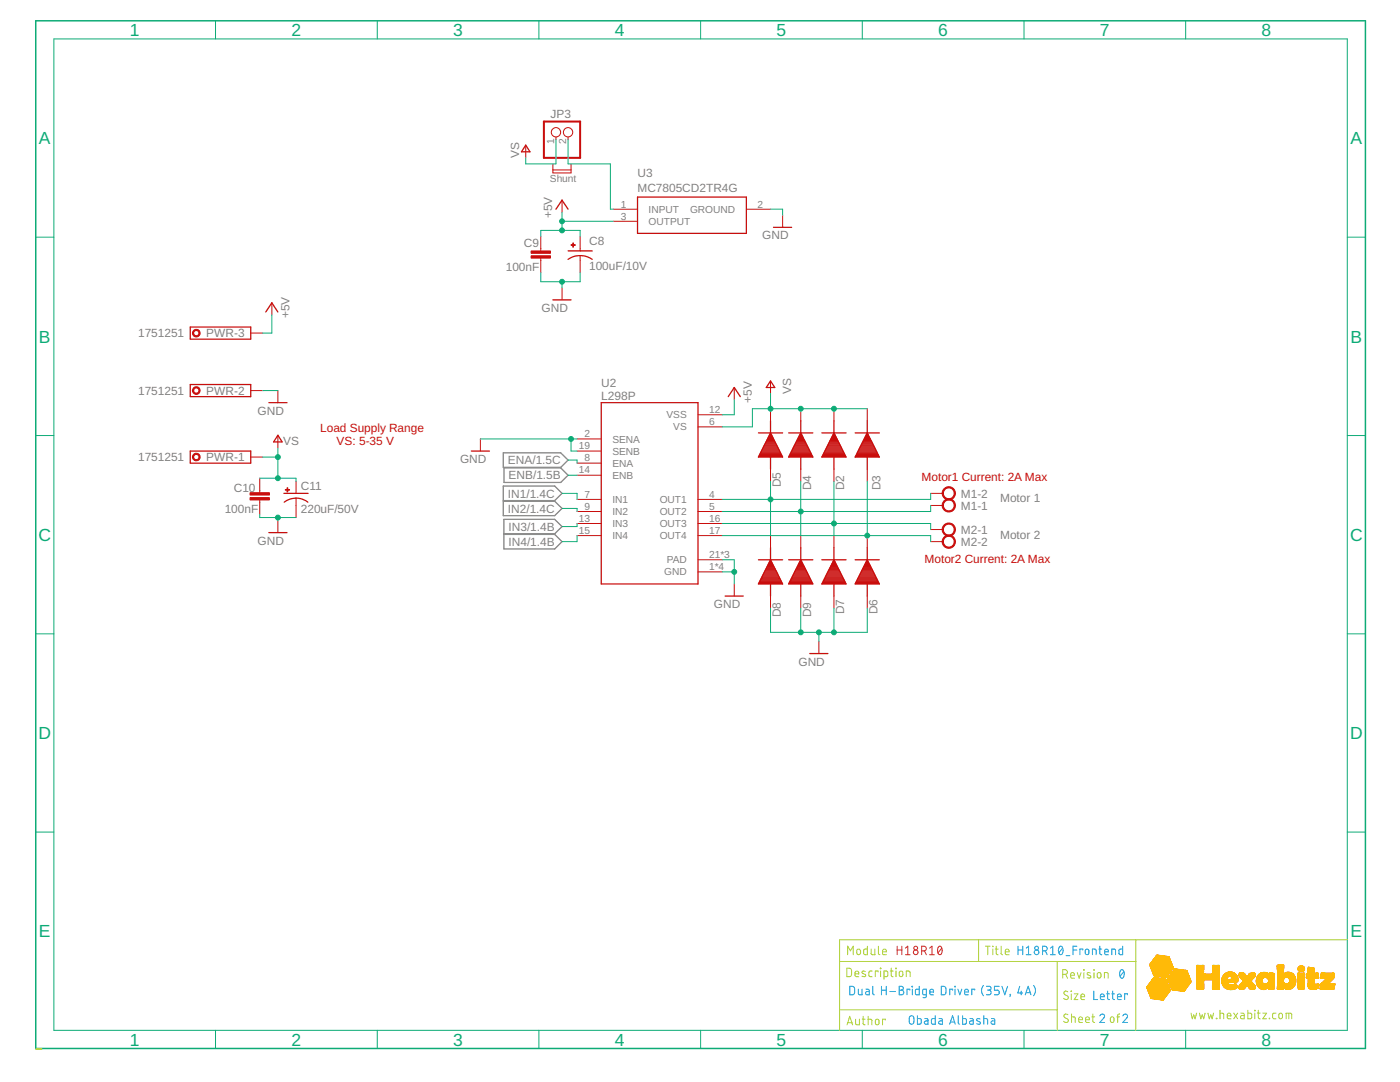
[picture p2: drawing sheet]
<svg xmlns="http://www.w3.org/2000/svg" width="279mm" height="216mm" viewBox="0 0 279 216" stroke-linecap="round" stroke-linejoin="round" font-family="sans-serif">
<defs><g id="words">
<g font-size="3.5" fill="#0dab76">
<text x="25.9" y="7.2">1</text>
<text x="58.2" y="7.2">2</text>
<text x="90.4" y="7.2">3</text>
<text x="122.7" y="7.2">4</text>
<text x="155" y="7.2">5</text>
<text x="187.2" y="7.2">6</text>
<text x="219.5" y="7.2">7</text>
<text x="251.8" y="7.2">8</text>
<text x="7.8" y="28.8">A</text>
<text x="269.5" y="28.8">A</text>
<text x="7.8" y="68.3">B</text>
<text x="269.5" y="68.3">B</text>
<text x="7.7" y="107.9">C</text>
<text x="269.5" y="107.9">C</text>
<text x="7.7" y="147.5">D</text>
<text x="269.5" y="147.5">D</text>
<text x="7.8" y="187">E</text>
<text x="269.5" y="187">E</text>
<text x="25.9" y="208.6">1</text>
<text x="58.2" y="208.6">2</text>
<text x="90.4" y="208.6">3</text>
<text x="122.7" y="208.6">4</text>
<text x="155" y="208.6">5</text>
<text x="187.2" y="208.6">6</text>
<text x="219.5" y="208.6">7</text>
<text x="251.8" y="208.6">8</text>
</g>
<g font-size="2.4" fill="#808080">
<text x="109.9" y="23.5">JP3</text>
<text x="103.6" y="31.5" transform="rotate(-90 103.6 31.5)">VS</text>
<text x="127.2" y="35.4">U3</text>
<text x="127.2" y="38.4">MC7805CD2TR4G</text>
<text x="110.2" y="43.6" transform="rotate(-90 110.2 43.6)">+5V</text>
<text x="152.1" y="47.8">GND</text>
<text x="104.6" y="49.2">C9</text>
<text x="117.6" y="53.8">100uF/10V</text>
<text x="117.6" y="49">C8</text>
<text x="100.9" y="54">100nF</text>
<text x="57.8" y="63.5" transform="rotate(-90 57.8 63.5)">+5V</text>
<text x="108.1" y="62.2">GND</text>
<text x="27.6" y="67.3">1751251</text>
<text x="41.1" y="67.3">PWR-3</text>
<text x="120" y="77.3">U2</text>
<text x="27.6" y="78.8">1751251</text>
<text x="41.1" y="78.8">PWR-2</text>
<text x="51.4" y="82.8">GND</text>
<text x="120" y="79.8">L298P</text>
<text x="150" y="80.3" transform="rotate(-90 150 80.3)">+5V</text>
<text x="157.9" y="78.5" transform="rotate(-90 157.9 78.5)">VS</text>
<text x="56.5" y="88.8">VS</text>
<text x="27.6" y="92">1751251</text>
<text x="41.1" y="92">PWR-1</text>
<text x="91.8" y="92.4">GND</text>
<text x="101.4" y="92.7">ENA/1.5C</text>
<text x="101.5" y="95.7">ENB/1.5B</text>
<text x="46.7" y="98.1">C10</text>
<text x="60" y="97.8">C11</text>
<text x="101.4" y="99.3">IN1/1.4C</text>
<text x="155.8" y="97.2" transform="rotate(-90 155.8 97.2)">D5</text>
<text x="161.9" y="97.8" transform="rotate(-90 161.9 97.8)">D4</text>
<text x="168.5" y="97.8" transform="rotate(-90 168.5 97.8)">D2</text>
<text x="175.7" y="97.8" transform="rotate(-90 175.7 97.8)">D3</text>
<text x="191.8" y="101.7">M1-1</text>
<text x="191.8" y="99.3">M1-2</text>
<text x="199.6" y="100.2">Motor 1</text>
<text x="44.8" y="102.3">100nF</text>
<text x="60" y="102.4">220uF/50V</text>
<text x="101.4" y="102.3">IN2/1.4C</text>
<text x="101.5" y="105.9">IN3/1.4B</text>
<text x="191.8" y="106.5">M2-1</text>
<text x="199.6" y="107.5">Motor 2</text>
<text x="51.4" y="108.7">GND</text>
<text x="101.5" y="108.9">IN4/1.4B</text>
<text x="191.8" y="108.9">M2-2</text>
<text x="142.5" y="121.4">GND</text>
<text x="155.8" y="123.2" transform="rotate(-90 155.8 123.2)">D8</text>
<text x="161.9" y="123.2" transform="rotate(-90 161.9 123.2)">D9</text>
<text x="168.5" y="122.6" transform="rotate(-90 168.5 122.6)">D7</text>
<text x="175.1" y="122.6" transform="rotate(-90 175.1 122.6)">D6</text>
<text x="159.4" y="132.8">GND</text>
</g>
<g font-size="2.4" fill="#c90d0c">
<text x="63.9" y="86.2">Load Supply Range</text>
<text x="67.2" y="88.8">VS: 5-35 V</text>
<text x="183.9" y="96">Motor1 Current: 2A Max</text>
<text x="184.5" y="112.3">Motor2 Current: 2A Max</text>
</g>
<g font-size="2" fill="#808080">
<text x="110.6" y="28.8" transform="rotate(-90 110.6 28.8)">1</text>
<text x="113" y="28.8" transform="rotate(-90 113 28.8)">2</text>
<text x="109.7" y="36.3">Shunt</text>
<text x="123.9" y="41.4">1</text>
<text x="151.2" y="41.4">2</text>
<text x="123.9" y="43.8">3</text>
<text x="129.5" y="42.5">INPUT</text>
<text x="129.5" y="44.9">OUTPUT</text>
<text x="137.7" y="42.5">GROUND</text>
<text x="133" y="83.5">VSS</text>
<text x="141.5" y="82.4">12</text>
<text x="115.5" y="89.7">19</text>
<text x="116.7" y="87.2">2</text>
<text x="122.2" y="88.3">SENA</text>
<text x="134.4" y="85.9">VS</text>
<text x="141.5" y="84.8">6</text>
<text x="115.5" y="94.5">14</text>
<text x="116.7" y="92.1">8</text>
<text x="122.2" y="93.1">ENA</text>
<text x="122.2" y="95.5">ENB</text>
<text x="122.2" y="90.7">SENB</text>
<text x="116.7" y="99.3">7</text>
<text x="116.7" y="101.7">9</text>
<text x="122.2" y="100.4">IN1</text>
<text x="131.7" y="100.4">OUT1</text>
<text x="141.5" y="99.3">4</text>
<text x="141.5" y="101.7">5</text>
<text x="115.5" y="104.1">13</text>
<text x="115.5" y="106.5">15</text>
<text x="122.2" y="102.8">IN2</text>
<text x="122.2" y="105.2">IN3</text>
<text x="122.2" y="107.6">IN4</text>
<text x="131.7" y="102.8">OUT2</text>
<text x="131.7" y="105.2">OUT3</text>
<text x="131.7" y="107.6">OUT4</text>
<text x="141.5" y="104.1">16</text>
<text x="141.5" y="106.5">17</text>
<text x="133.1" y="112.4">PAD</text>
<text x="141.5" y="113.8">1*4</text>
<text x="141.5" y="111.4">21*3</text>
<text x="132.6" y="114.8">GND</text>
</g>
</g></defs>
<path d="M100.4 90.4h11.5l1.5 1.4-1.5 1.5h-11.5zM100.4 97h10.3l1.5 1.4-1.5 1.5h-10.3zM100.6 93.4h11.3l1.5 1.4-1.5 1.5h-11.3zM100.4 100h10.3l1.5 1.5-1.5 1.4h-10.3zM100.6 103.6h10.1l1.5 1.5-1.5 1.4h-10.1zM100.6 106.6h10.1l1.5 1.5-1.5 1.4h-10.1z" fill="none" stroke="#808080" stroke-width=".25"/>
<g fill="none" stroke="#c90d0c" stroke-width=".2">
<path d="M104.9 29.1v2.4M110.3 32.7v1.8h3.7v-1.8M110.3 33.9h3.7M111 27.3v.6M112.2 39.9v2.5M113.4 27.3v.6M107.9 47.2v2.9M107.9 51.5v2.9M112.2 57.4v2.4M115.8 47.2v2.9M115.8 51v3.4M122.4 41.7h4.8"/>
<path d="M122.4 44.2h4.8M148.9 41.7h4.9M156.2 42.9v2.5M50 77.9h2.5M50 66.5h2.5M54.3 60.4v2.4M55.5 77.9v2.4M146.5 77.3v2.4M153.8 76.1v2.4M50 91.2h2.5M51.8 95.4v2.9M51.8 99.8v2.9"/>
<path d="M55.5 87v2.4M59.1 96v2.4M59.1 99.4v3.9M95.9 87.6v2.4M115.2 87.6h4.8M115.2 99.7h4.8M115.2 92.4h4.8M115.2 94.8h4.8M115.2 90h4.8M139.3 99.7h4.8M139.3 85.2h4.8M139.3 82.8h4.8"/>
<path d="M153.8 81.6v2.4M153.8 93.6v2.4M159.8 81.6v2.4M159.8 93.6v2.4M166.4 81.6v2.4M166.4 93.6v2.4M173.1 81.6v2.4M173.1 93.6v2.4M185.7 98.4h2.5M55.5 103.9v2.4M115.2 102.1h4.8M115.2 104.5h4.8"/>
<path d="M115.2 106.9h4.8M139.3 114.1h4.8M139.3 102.1h4.8M139.3 104.5h4.8M139.3 106.9h4.8M139.3 111.7h4.8M146.5 116.5v2.4M153.8 106.9v2.4M153.8 118.9v2.4M159.8 106.9v2.4M159.8 118.9v2.4M166.4 106.9v2.4"/>
<path d="M166.4 118.9v2.4M173.1 106.9v2.4M173.1 118.9v2.4M185.7 100.9h2.5M185.7 105.7h2.5M185.7 108.1h2.5M163.4 128v2.4"/>
<circle cx="111" cy="26.4" r=".93"/>
<circle cx="113.4" cy="26.4" r=".93"/>
</g>
<g fill="none" stroke="#c90d0c" stroke-width=".25">
<path d="M104.9 29l.9 1.3h-1.7zM127.2 39.3h21.7v7.3h-21.7zM110.3 59.8h3.7M111 41.7l1.2-1.8 1.2 1.8M113.4 51.8a4.3 4.3 0 0 1 4.8 0M113.4 50.1h4.8M154.4 45.4h3.6M38 65.3h12v2.4h-12zM38 76.7h12v2.4h-12zM53 62.3l1.3-1.9 1.2 1.9M145.3 79.1l1.2-1.8 1.2 1.8M153.8 76l.8 1.3h-1.7z"/>
<path d="M38 90h12v2.4h-12zM53.7 80.3h3.6M55.5 86.8l.8 1.4h-1.7zM56.7 98.4h4.8M94.1 90h3.6M120 80.3h19.3v36.2h-19.3zM151.4 86.4h4.8M151.4 91.1h4.7M151.5 90.9h4.5M151.6 90.7h4.3M151.7 90.4h4.1M151.8 90.2h3.9"/>
<path d="M152 90h3.6M152.1 89.8h3.4M152.2 89.6h3.2M152.3 89.4h3M152.4 89.2h2.8M152.5 89h2.6M152.6 88.8h2.4M152.7 88.6h2.2M152.8 88.3h1.9M152.9 88.1h1.7M153 87.9h1.5M153.1 87.7h1.3"/>
<path d="M153.2 87.5h1.1M153.3 87.3h.9M153.4 87.1h.7M153.5 86.9h.5M153.6 86.7h.3M153.7 86.5h.1M153.8 84v2.4M153.8 91.2v2.4M153.8 86.4l2.4 4.8h-4.8zM157.4 86.4h4.8M157.5 91.1h4.7M157.6 90.9h4.5"/>
<path d="M157.7 90.7h4.2M157.8 90.4h4M157.9 90.2h3.8M158 90h3.6M158.1 89.8h3.4M158.2 89.6h3.2M158.3 89.4h3M158.4 89.2h2.8M158.5 89h2.6M158.6 88.8h2.4M158.7 88.6h2.2M158.8 88.3h2"/>
<path d="M158.9 88.1h1.8M159 87.9h1.6M159.1 87.7h1.4M159.2 87.5h1.2M159.3 87.3h1M159.4 87.1h.8M159.6 86.9h.5M159.7 86.7h.3M159.8 86.5h.1M159.8 86.4l2.4 4.8h-4.8zM159.8 84v2.4M159.8 91.2v2.4"/>
<path d="M164 86.4h4.8M164.1 91.1h4.7M164.2 90.9h4.5M164.3 90.7h4.3M164.4 90.4h4.1M164.5 90.2h3.9M164.6 90h3.7M164.7 89.8h3.4M164.8 89.6h3.2M164.9 89.4h3M165 89.2h2.8M165.1 89h2.6"/>
<path d="M165.2 88.8h2.4M165.4 88.6h2.1M165.5 88.3h1.9M165.6 88.1h1.7M165.7 87.9h1.5M165.8 87.7h1.3M165.9 87.5h1.1M166 87.3h.9M166.1 87.1h.7M166.2 86.9h.5M166.3 86.7h.3M166.4 86.5h.1"/>
<path d="M166.4 86.4l2.4 4.8h-4.8zM166.4 84v2.4M166.4 91.2v2.4M170.7 86.4h4.8M170.7 91.1h4.7M170.8 90.9h4.5M170.9 90.7h4.3M171 90.4h4.1M171.1 90.2h3.9M171.2 90h3.7M171.3 89.8h3.5M171.4 89.6h3.3"/>
<path d="M171.6 89.4h3M171.7 89.2h2.8M171.8 89h2.6M171.9 88.8h2.4M172 88.6h2.2M172.1 88.3h2M172.2 88.1h1.7M172.3 87.9h1.5M172.4 87.7h1.3M172.5 87.5h1.1M172.6 87.3h.9M172.7 87.1h.7"/>
<path d="M172.8 86.9h.5M172.9 86.7h.3M173 86.5h.1M173.1 86.4l2.4 4.8h-4.8zM173.1 84v2.4M173.1 91.2v2.4M53.7 106.3h3.6M56.7 100.2a3.8 3.8 0 0 1 4.7 0M144.7 118.9h3.6M151.4 111.7h4.8M151.4 116.4h4.7M151.5 116.2h4.5"/>
<path d="M151.6 116h4.3M151.7 115.8h4.1M151.8 115.6h3.9M151.9 115.4h3.7M152 115.2h3.5M152.1 115h3.3M152.3 114.7h3M152.4 114.5h2.8M152.5 114.3h2.6M152.6 114.1h2.4M152.7 113.9h2.2M152.8 113.7h2"/>
<path d="M152.9 113.5h1.8M153 113.3h1.6M153.1 113.1h1.4M153.2 112.9h1.1M153.3 112.6h.9M153.4 112.4h.7M153.5 112.2h.5M153.6 112h.3M153.7 111.8h.1M153.8 111.7l2.4 4.8h-4.8zM153.8 109.3v2.4M153.8 116.5v2.4"/>
<path d="M157.4 111.7h4.8M157.4 116.4h4.8M157.5 116.2h4.6M157.6 116h4.3M157.8 115.8h4M157.9 115.6h3.8M158 115.4h3.6M158.1 115.2h3.4M158.2 115h3.2M158.3 114.7h3M158.4 114.5h2.8M158.5 114.3h2.6"/>
<path d="M158.6 114.1h2.4M158.7 113.9h2.2M158.8 113.7h2M158.9 113.5h1.8M159 113.3h1.6M159.1 113.1h1.4M159.2 112.9h1.2M159.3 112.6h1M159.4 112.4h.8M159.5 112.2h.6M159.6 112h.4M159.7 111.8h.2"/>
<path d="M159.8 111.7l2.4 4.8h-4.8zM159.8 109.3v2.4M159.8 116.5v2.4M164 111.7h4.8M164.1 116.4h4.7M164.2 116.2h4.5M164.3 116h4.3M164.4 115.8h4.1M164.5 115.6h3.9M164.6 115.4h3.7M164.7 115.2h3.5M164.8 115h3.3"/>
<path d="M164.9 114.7h3.1M165 114.5h2.9M165.1 114.3h2.6M165.2 114.1h2.4M165.3 113.9h2.2M165.4 113.7h2M165.5 113.5h1.8M165.7 113.3h1.5M165.8 113.1h1.3M165.9 112.9h1.1M166 112.6h.9M166.1 112.4h.7"/>
<path d="M166.2 112.2h.5M166.3 112h.3M166.4 111.8h.1M166.4 111.7l2.4 4.8h-4.8zM166.4 109.3v2.4M166.4 116.5v2.4M170.7 111.7h4.8M170.7 116.4h4.7M170.8 116.2h4.5M170.9 116h4.3M171 115.8h4.1M171.1 115.6h3.9"/>
<path d="M171.2 115.4h3.7M171.3 115.2h3.5M171.4 115h3.3M171.6 114.7h3M171.7 114.5h2.8M171.8 114.3h2.6M171.9 114.1h2.4M172 113.9h2.2M172.1 113.7h2M172.2 113.5h1.8M172.3 113.3h1.6M172.4 113.1h1.4"/>
<path d="M172.5 112.9h1.2M172.6 112.6h.9M172.7 112.4h.7M172.8 112.2h.5M172.9 112h.3M173 111.8h.1M173.1 111.7l2.4 4.8h-4.8zM173.1 109.3v2.4M173.1 116.5v2.4M161.6 130.4h3.6"/>
</g>
<g fill="#c90d0c" stroke="#c90d0c" stroke-width=".2">
<path d="M38.6 90.7a.77 .77 0 0 1 1.2 .1 .77 .77 0 0 1-.4 1.1 .77 .77 0 0 1-1-.7h.3a.53 .53 0 0 1 .7-.4 .53 .53 0 0 1 .1 .8 .53 .53 0 0 1-.8-.2v-.2h-.3z" fill-rule="evenodd"/>
<path d="M38.6 77.4a.77 .77 0 0 1 1.2 .1 .77 .77 0 0 1-.4 1.2 .77 .77 0 0 1-1-.8h.3a.53 .53 0 0 1 .7-.4 .53 .53 0 0 1 .1 .9 .53 .53 0 0 1-.8-.3v-.2h-.3z" fill-rule="evenodd"/>
<path d="M38.6 66a.77 .77 0 0 1 1.2 .1 .77 .77 0 0 1-.4 1.1 .77 .77 0 0 1-1-.7h.3a.53 .53 0 0 1 .7-.5 .53 .53 0 0 1 .1 .9 .53 .53 0 0 1-.8-.2v-.2h-.3z" fill-rule="evenodd"/>
<path d="M188.4 99.9a1.32 1.32 0 0 1 2.1 .3 1.32 1.32 0 0 1-.8 1.9 1.32 1.32 0 0 1-1.7-1.2h.3a1.09 1.09 0 0 1 1.6-.9 1.09 1.09 0 0 1 .1 1.8 1.09 1.09 0 0 1-1.7-.7v-.2h-.3l.1-.4z" fill-rule="evenodd"/>
<path d="M188.4 97.5a1.32 1.32 0 0 1 2.1 .3 1.32 1.32 0 0 1-.8 1.9 1.32 1.32 0 0 1-1.7-1.3h.3a1.09 1.09 0 0 1 1.6-.9 1.09 1.09 0 0 1 .1 1.9 1.09 1.09 0 0 1-1.7-.7v-.3h-.3l.1-.3z" fill-rule="evenodd"/>
<path d="M188.4 104.7a1.32 1.32 0 0 1 2.1 .3 1.32 1.32 0 0 1-.8 2 1.32 1.32 0 0 1-1.7-1.3h.3a1.09 1.09 0 0 1 1.6-.9 1.09 1.09 0 0 1 .1 1.8 1.09 1.09 0 0 1-1.7-.6v-.3h-.3z" fill-rule="evenodd"/>
<path d="M188.4 107.1a1.32 1.32 0 0 1 2.1 .4 1.32 1.32 0 0 1-.8 1.9 1.32 1.32 0 0 1-1.7-1.3h.3a1.09 1.09 0 0 1 1.6-.9 1.09 1.09 0 0 1 .1 1.8 1.09 1.09 0 0 1-1.7-.6v-.3h-.3z" fill-rule="evenodd"/>
</g>
<path d="M108.5 24.3h7.3v7.2h-7.3z" fill="none" stroke="#c90d0c" stroke-width=".4"/>
<g fill="#c90d0c" stroke="#c90d0c" stroke-width=".2">
<path d="M106 51h3.9v.5h-3.9z"/>
<path d="M106 50.1h3.9v.4h-3.9z"/>
<path d="M49.9 99.3h3.9v.5h-3.9z"/>
<path d="M49.9 98.3h3.9v.5h-3.9z"/>
<path d="M56.9 97.7h.9v.1h-.9z"/>
<path d="M57.3 97.3h.1v.9h-.1z"/>
<path d="M114.3 48.5h.1v.8h-.1z"/>
<path d="M114 48.8h.8v.2h-.8z"/>
</g>
<path d="M7.1 4.1h265.4v205.1h-265.4z" fill="none" stroke="#0dab76" stroke-width=".3"/>
<g fill="none" stroke="#0dab76" stroke-width=".2">
<path d="M10.8 7.8h258.1v197.8h-258.1zM43 4.1v3.7M75.3 4.1v3.7M107.5 4.1v3.7M139.8 4.1v3.7M172.1 4.1v3.7M204.4 4.1v3.7M236.6 4.1v3.7M111 27.9v4.8h-6.1v-1.2M113.4 27.9v4.8h8.4v9h.6M7.1 47.3h3.7M107.9 47.2v-1.2h7.9v1.2"/>
<path d="M107.9 54.4v1.8h7.9v-1.8M112.2 42.4v3.6M112.2 56.2v1.2M112.2 44.2h10.2M153.8 41.7h2.4v1.2M268.9 47.3h3.6M52.5 77.9h3M54.3 62.8v3.7h-1.8M146.5 79.7v3.1h-2.4M153.8 78.5v3.1M7.1 86.9h3.7M51.8 95.4h7.3v.6"/>
<path d="M52.5 91.2h3M55.5 89.4v6M95.9 87.6h19.3M112.2 98.4h3v1.3M113.4 94.8h1.8M113.4 91.8h1.8v.6M114 87.6v2.4h1.2M153.8 96v10.9M159.8 96v10.9M166.4 96v10.9M173.1 96v10.9M173.1 81.6h-22.9v3.6h-6.1"/>
<path d="M185.7 98.4v1.3h-41.6M268.9 86.9h3.6M51.8 102.7v.6h7.3M55.5 103.3v.6M112.2 101.5h3v.6M115.2 104.5v.6h-3M115.2 106.9v1.2h-3M144.1 111.7h2.4v4.8M144.1 114.1h2.4M144.1 104.5h41.6v1.2M144.1 106.9h41.6v1.2M185.7 100.9v1.2h-41.6"/>
<path d="M7.1 126.5h3.7M153.8 121.3v4.9h19.3v-4.9M159.8 121.3v4.9M163.4 126.2v1.8M166.4 121.3v4.9M268.9 126.5h3.6M7.1 166h3.7M268.9 166h3.6M43 205.6v3.6M75.3 205.6v3.6M107.5 205.6v3.6M139.8 205.6v3.6"/>
<path d="M172.1 205.6v3.6M204.4 205.6v3.6M236.6 205.6v3.6"/>
</g>
<g fill="#0dab76" stroke="#0dab76" stroke-width=".2">
<circle cx="114" cy="87.6" r=".49"/>
<circle cx="112.2" cy="56.2" r=".49"/>
<circle cx="146.5" cy="114.1" r=".49"/>
<circle cx="55.5" cy="103.3" r=".49"/>
<circle cx="166.4" cy="126.2" r=".49"/>
<circle cx="163.4" cy="126.2" r=".49"/>
<circle cx="159.8" cy="126.2" r=".49"/>
<circle cx="112.2" cy="46" r=".49"/>
<circle cx="112.2" cy="44.2" r=".49"/>
<circle cx="55.5" cy="91.2" r=".49"/>
<circle cx="55.5" cy="95.4" r=".49"/>
<circle cx="153.8" cy="81.6" r=".49"/>
<circle cx="166.4" cy="81.6" r=".49"/>
<circle cx="159.8" cy="81.6" r=".49"/>
<circle cx="159.8" cy="102.1" r=".49"/>
<circle cx="166.4" cy="104.5" r=".49"/>
<circle cx="153.8" cy="99.7" r=".49"/>
<circle cx="173.1" cy="106.9" r=".49"/>
</g>
<g fill="none" stroke="#afd134" stroke-width=".2">
<path d="M167.6 191.9h59.1M169 193.2h.7l.2 .3v.9l-.2 .5h-.7zM169.2 190.5v-1.7l.5 .9 .6-.9v1.7M170.6 194.3h.8a.39 .39 0 0 0-.3-.5 .39 .39 0 0 0-.5 .3l.1 .7 .7 .1M171.1 189.5l.3-.1 .2 .1 .1 .6a.38 .38 0 0 1-.3 .4 .38 .38 0 0 1-.4-.4zM172.7 193.9l-.4-.1-.3 .2 .7 .5 .1 .3-.3 .1-.5-.1M173.1 188.8v1.7h-.6l-.1-.3v-.7l.1-.1h.6M173.8 189.4l.1 .9 .2 .2h.5v-1.1M174.1 193.8h-.5l-.2 .2 .1 .8 .6 .1M175.2 194v-.2h-.5v1.1M175.3 188.8v1.4l.3 .3M175.7 193.2l.1 .1z"/>
<path d="M175.7 193.8v1.1M176.1 189.9h.8a.4 .4 0 0 0-.3-.5 .4 .4 0 0 0-.5 .3l.1 .7 .7 .1M176.4 194.9h.6l.2-.2v-.7l-.2-.2h-.6v1.7M177.7 193.8h.5M177.9 193.2v1.5l.3 .2M178.8 193.2l.1 .1zM178.8 193.8v1.1M179.6 193.9l.2-.1 .3 .1 .1 .6a.37 .37 0 0 1-.4 .4 .37 .37 0 0 1-.3-.4zM180.9 194.9v-1.1l.7 .1v1M195.3 187.5v4.4M196.7 188.8h.9M197.1 188.8v1.7"/>
<path d="M198.1 188.8l.1 .1zM198.1 189.4v1.1M198.6 189.4h.6M198.8 188.8v1.5l.4 .2M199.8 188.8v1.4l.3 .3M200.6 189.9h.8a.4 .4 0 0 0-.3-.5 .4 .4 0 0 0-.5 .3l.1 .7 .7 .1M211 191.9v13.7M212.1 194.4h.5a.47 .47 0 0 0 .4-.4 .47 .47 0 0 0-.4-.5h-.5v1.7M212.7 194.4l.3 .8M213.1 197.9l-.5-.1-.3 .3 .2 .4 .5 .2a.43 .43 0 0 1 .1 .7 .43 .43 0 0 1-.7-.1l-.1-.1M213.7 194.6h.7a.39 .39 0 0 0-.2-.5 .39 .39 0 0 0-.5 .3v.7l.7 .1M213.7 197.8h.1z"/>
<path d="M213.8 198.3v1.2M214.4 198.3h.7l-.7 1.2h.7M215 194.1l.4 1.1 .4-1.1M215.7 198.9h.8a.39 .39 0 0 0-.3-.6 .39 .39 0 0 0-.5 .4l.1 .7 .7 .1M216.3 193.5l.1 .1zM216.3 194.1v1.1M217.6 194.1h-.5l-.2 .2 .8 .5v.3l-.2 .1-.5-.1M218.3 193.5l.1 .1zM218.3 194.1v1.1M219.1 194.2l.3-.1 .2 .1 .1 .6a.38 .38 0 0 1-.3 .4 .38 .38 0 0 1-.4-.4zM220.4 195.2v-1.1l.7 .1v1M226.7 187.5v18.1"/>
<path d="M268.9 187.5h-101.3v18.1M167.6 201.5h43.4M169 204.5l.6-1.7 .6 1.7M169.2 204.1h.8M170.8 203.4v.9l.2 .2h.5v-1.1M172.1 203.4h.5M172.3 202.8v1.5l.3 .2M173.2 203.4l.8 .1v1M173.2 202.8v1.7M174.8 203.5l.3-.1 .2 .1 .1 .6a.37 .37 0 0 1-.3 .4 .37 .37 0 0 1-.4-.4zM176.7 203.6v-.2h-.6v1.1M213.1 202.5l-.4-.2-.4 .4 .2 .4 .5 .2a.42 .42 0 0 1 .1 .7 .42 .42 0 0 1-.7-.1l-.1-.1"/>
<path d="M213.8 202.9l.8 .2v.9M213.8 202.3v1.7M215.3 203.5h.7a.39 .39 0 0 0-.2-.6 .39 .39 0 0 0-.5 .4v.6l.7 .1M216.7 203.5h.7a.39 .39 0 0 0-.2-.6 .39 .39 0 0 0-.5 .4v.6l.7 .1M217.9 202.9h.6M218.1 202.3v1.6l.4 .1M221.7 203l.3-.1 .2 .1 .1 .7a.37 .37 0 0 1-.3 .3 .37 .37 0 0 1-.4-.3zM222.9 202.9h.5M223.4 202.3l-.3 .2v1.5M237.7 202.2l.3 1.1 .2-.8 .3 .8 .3-1.1M239.4 202.2l.2 1.1 .3-.8 .3 .8 .3-1.1M241.1 202.2l.2 1.1 .3-.8 .3 .8 .3-1.1"/>
<path d="M242.7 203.2l.1 .1zM243.5 202.2l.7 .1v1M243.5 201.6v1.7M244.9 202.7h.8a.39 .39 0 0 0-.3-.5 .39 .39 0 0 0-.5 .3l.1 .7 .7 .1M246.2 202.2l.8 1.1M247 202.2l-.8 1.1M247.6 202.2h.5l.2 .2v.9l-.6-.1-.1-.2v-.2l.7-.2M249 201.6v1.7l.7-.1 .1-.2v-.7l-.2-.1h-.6M250.4 201.6l.1 .1zM250.4 202.2v1.1M250.9 202.2h.6M251.1 201.6v1.5l.4 .2"/>
<path d="M252 202.2h.8l-.8 1.1h.8M253.3 203.2l.1 .1zM254.6 202.2h-.5l-.1 .2 .1 .8 .5 .1M255.3 202.3l.3-.1 .2 .1 .1 .6a.37 .37 0 0 1-.3 .4 .37 .37 0 0 1-.4-.4zM256.7 203.3v-1.1h1l.1 1.1M257.2 202.2v1.1"/>
</g>
<g fill="none" stroke="#0696d7" stroke-width=".2">
<path d="M169.6 196.8h.7l.2 .3 .1 .9-.3 .5h-.7zM171.3 197.4v.9l.3 .2h.4v-1.1M172.8 197.4h.5l.2 .3v.8h-.6l-.2-.3 .1-.2 .7-.2M174.2 196.8v1.4l.3 .3M175.9 196.8v1.7M175.9 197.6h1M176.9 196.8v1.7M177.6 197.8h1.1M179.5 196.8h.4a.38 .38 0 0 1 .4 .4 .38 .38 0 0 1-.4 .4 .47 .47 0 0 1 .5 .4 .47 .47 0 0 1-.5 .5h-.4zM179.5 197.6h.4M181.6 197.6v-.2h-.6v1.1M182 196.8l.1 .1z"/>
<path d="M182.1 197.4v1.1M183.5 196.8v1.7h-.6l-.2-.3v-.7l.2-.1h.6M184.9 198.5h-.6l-.2-.2v-.6l.2-.3h.6v1.4l-.2 .2-.5 .1M185.6 198h.7a.39 .39 0 0 0-.2-.6 .39 .39 0 0 0-.5 .4l.1 .6 .6 .1M187.9 196.8h.6l.3 .3v1.1l-.3 .3h-.6zM190.1 197.6v-.2h-.6v1.1M190.6 196.8v.1zM190.6 197.4v1.1M191.2 197.4l.4 1.1 .3-1.1M192.5 198h.8a.39 .39 0 0 0-.3-.6 .39 .39 0 0 0-.5 .4l.1 .6 .7 .1M194.5 197.6v-.2h-.5v1.1M196.3 196.6a1.57 1.57 0 0 0 0 2.1"/>
<path d="M196.9 196.8h.5a.38 .38 0 0 1 .4 .4 .38 .38 0 0 1-.4 .4h-.3M197.3 197.6a.47 .47 0 0 1 .5 .4 .47 .47 0 0 1-.5 .5h-.4M199.4 196.8h-.9v.8h.5a.47 .47 0 0 1 .4 .4 .47 .47 0 0 1-.4 .5h-.5M200 196.8l.5 1.7 .6-1.7M201.6 198.4l.1 .1zM201.7 198.5l-.2 .4M203.2 188.8v1.7M203.2 189.6h.9M203.5 196.8l-.4 1.3h1M203.8 197.8v.7M204.1 188.8v1.7M204.6 198.5l.6-1.7 .6 1.7"/>
<path d="M204.8 198.1h.8M204.8 189.2l.5-.4v1.7M204.8 190.5h1M206.3 196.6a1.57 1.57 0 0 1 0 2.1M208.1 189.7h.4a.47 .47 0 0 0 .5-.4 .47 .47 0 0 0-.5-.5h-.4v1.7M208.6 189.7l.4 .8M209.6 190.5h1M209.6 189.2l.5-.4v1.7M211.5 188.9l.2-.1a1 1 0 0 1 0 1.7 1.05 1.05 0 0 1-.2-1.6zM212.1 189.2l-.8 .9M212.8 190.7h.7M214.1 189.6h.8"/>
<path d="M214.9 188.8h-.8v1.7M216.1 189.6v-.2h-.6v1.1M216.7 189.5l.3-.1 .2 .1 .1 .6a.37 .37 0 0 1-.4 .4 .37 .37 0 0 1-.3-.4zM218 190.5v-1.1l.7 .1 .1 1M218.3 197.8v1.7h.8M219.3 189.4h.6M219.5 188.8v1.5l.4 .2M219.6 198.9h.8a.4 .4 0 0 0-.3-.6 .4 .4 0 0 0-.5 .4l.1 .7 .7 .1M220.5 189.9h.7a.39 .39 0 0 0-.3-.5 .39 .39 0 0 0-.4 .3v.7l.7 .1M220.9 198.3h.5M221 197.8l.1 1.5 .3 .2M221.9 198.3h.5"/>
<path d="M221.9 190.5v-1.1l.7 .1v1M222.1 197.8v1.5l.3 .2M223 198.9h.8a.39 .39 0 0 0-.3-.6 .39 .39 0 0 0-.5 .4l.1 .7 .7 .1M223.6 193.6l.3-.1a1 1 0 0 1 0 1.7 1.09 1.09 0 0 1-.3-1.6zM224 188.8v1.7h-.5l-.2-.3v-.7l.2-.1h.5M224.3 193.9l-.8 .9M225 198.5v-.2h-.5v1.2M181.6 202.8l.3-.1 .4 .1 .1 1.1a.47 .47 0 0 1-.5 .5 .47 .47 0 0 1-.4-.5zM183.1 202.7v1.7l.6-.1 .2-.2-.1-.7-.1-.1-.6-.1M184.6 203.2l.4 .1 .2 .2v.9l-.5-.1-.2-.2v-.3l.7-.1M186.6 202.7v1.7l-.5-.1-.2-.2v-.7l.2-.1 .5-.1M187.4 203.2l.5 .1 .2 .2v.9l-.6-.1-.2-.2 .1-.3 .7-.1"/>
<path d="M189.5 204.4l.6-1.7 .5 1.7M189.7 203.9h.8M191.2 202.7v1.4l.3 .3M192.1 202.7v1.7l.6-.1 .2-.2-.1-.7-.1-.1-.6-.1M193.6 203.2l.5 .1 .1 .2v.9l-.5-.1-.2-.2v-.3l.7-.1M195.6 203.3l-.4-.1-.3 .3 .7 .5v.2l-.2 .2-.5-.1M196.3 203.2l.8 .2v1M196.3 202.7v1.7M197.9 203.2l.5 .1 .1 .2v.9l-.5-.1-.2-.2v-.3l.7-.1M219.5 202.7a.46 .46 0 0 1 .7-.3 .46 .46 0 0 1 .1 .7l-.8 .9h1M224.1 202.7a.46 .46 0 0 1 .6-.3 .46 .46 0 0 1 .2 .7l-.8 .9h.9"/>
<circle cx="206.9" cy="189.2" r=".37"/>
<circle cx="206.9" cy="190" r=".47"/>
</g>
<g fill="none" stroke="#d62525" stroke-width=".2">
<path d="M179 188.8v1.7M179 189.6h1M180 188.8v1.7M180.7 189.2l.5-.4v1.7M180.7 190.5h.9M183.9 189.7h.5a.47 .47 0 0 0 .5-.4 .47 .47 0 0 0-.5-.5h-.5v1.7M184.5 189.7l.4 .8M185.5 190.5h1M185.5 189.2l.5-.4v1.7M187.3 188.9l.3-.1a1 1 0 0 1 0 1.7 1.05 1.05 0 0 1-.3-1.6zM188 189.2l-.8 .9"/>
<circle cx="182.7" cy="190" r=".47"/>
<circle cx="182.8" cy="189.2" r=".38"/>
</g>
<g fill="#ffba08" stroke="#ffba08" stroke-width=".2">
<path d="M231.9 199.5h.3z"/>
<path d="M231.7 199.5h.5z"/>
<path d="M231.5 199.5h.7z"/>
<path d="M231.4 199.4l.8 .1z"/>
<path d="M231.2 199.4l1 .1z"/>
<path d="M231 199.4h1.2z"/>
<path d="M230.8 199.3l1.4 .1z"/>
<path d="M230.6 199.3l1.7 .1z"/>
<path d="M230.4 199.3h1.9z"/>
<path d="M230.3 199.3h2z"/>
<path d="M230.1 199.3h2.2z"/>
<path d="M229.9 199.2l2.4 .1z"/>
<path d="M229.7 199.2h2.7z"/>
<path d="M229.7 199.1l2.7 .1z"/>
<path d="M229.7 199.1l2.8 .1z"/>
<path d="M229.7 199.1h2.8z"/>
<path d="M229.7 199l2.8 .1z"/>
<path d="M229.6 199l2.9 .1z"/>
<path d="M229.6 199h2.9z"/>
<path d="M229.6 198.9l3 .1z"/>
<path d="M229.6 198.9h3z"/>
<path d="M229.6 198.8l3 .1z"/>
<path d="M229.6 198.8l3.1 .1z"/>
<path d="M229.6 198.8h3.1z"/>
<path d="M229.5 198.8h3.2z"/>
<path d="M229.5 198.7l3.2 .1z"/>
<path d="M229.5 198.7h3.2z"/>
<path d="M229.5 198.7h3.3z"/>
<path d="M229.5 198.6l3.3 .1z"/>
<path d="M229.5 198.6h3.3z"/>
<path d="M229.5 198.6h3.4z"/>
<path d="M229.5 198.5l3.4 .1z"/>
<path d="M229.4 198.5h3.5z"/>
<path d="M229.4 198.4l3.5 .1z"/>
<path d="M229.4 198.4l3.6 .1z"/>
<path d="M229.4 198.4h3.6z"/>
<path d="M229.4 198.3l3.6 .1z"/>
<path d="M229.4 198.3h3.6z"/>
<path d="M229.4 198.3h3.7z"/>
<path d="M229.3 198.2l3.8 .1z"/>
<path d="M229.3 198.2h3.8z"/>
<path d="M229.3 198.2h3.9z"/>
<path d="M229.3 198.1l3.9 .1z"/>
<path d="M229.3 198.1h3.9z"/>
<path d="M229.3 198l3.9 .1z"/>
<path d="M229.2 198h4.1z"/>
<path d="M229.2 197.9l4.1 .1z"/>
<path d="M229.2 197.9h4.1z"/>
<path d="M229.2 197.9h4.2z"/>
<path d="M229.2 197.8l4.2 .1z"/>
<path d="M229.2 197.8h4.2z"/>
<path d="M236.2 197.8h.1z"/>
<path d="M236 197.8h.3z"/>
<path d="M229.2 197.7l4.3 .1z"/>
<path d="M235.8 197.7l.5 .1z"/>
<path d="M229.1 197.7l4.4 .1z"/>
<path d="M235.6 197.7l.7 .1z"/>
<path d="M229.1 197.7h4.4z"/>
<path d="M235.5 197.7h.9z"/>
<path d="M235.3 197.7h1.1z"/>
<path d="M229.1 197.6l4.4 .1z"/>
<path d="M235.1 197.6l1.3 .1z"/>
<path d="M229.1 197.6l4.5 .1z"/>
<path d="M234.9 197.6l1.5 .1z"/>
<path d="M229.1 197.6h4.5z"/>
<path d="M234.7 197.6h1.8z"/>
<path d="M234.5 197.6h2z"/>
<path d="M229.1 197.5l4.4 .1z"/>
<path d="M234.4 197.5l2.1 .1z"/>
<path d="M229 197.5l4.5 .1z"/>
<path d="M234.2 197.5l2.3 .1z"/>
<path d="M229 197.5h4.5z"/>
<path d="M234 197.5h2.5z"/>
<path d="M229.1 197.5h4.4z"/>
<path d="M233.9 197.5h2.6z"/>
<path d="M229 197.4l4.5 .1z"/>
<path d="M233.9 197.4l2.6 .1z"/>
<path d="M245.6 197.4l.2 .1z"/>
<path d="M233.8 197.4l2.8 .1z"/>
<path d="M245.3 197.4l.7 .1z"/>
<path d="M252.1 197.4l.2 .1z"/>
<path d="M229 197.4h4.5z"/>
<path d="M233.8 197.4h2.8z"/>
<path d="M245.2 197.4h1z"/>
<path d="M251.9 197.4h.6z"/>
<path d="M261.8 197.4h.5z"/>
<path d="M245.1 197.4h1.2z"/>
<path d="M247.7 197.4h.3z"/>
<path d="M249.7 197.4h.3z"/>
<path d="M251.8 197.4h.7z"/>
<path d="M253.2 197.4h.6z"/>
<path d="M256.8 197.4h.5z"/>
<path d="M261.7 197.4h.7z"/>
<path d="M263.5 197.4h.2z"/>
<path d="M265.8 197.4h.4z"/>
<path d="M229 197.4h4.4z"/>
<path d="M239 197.4h1.1z"/>
<path d="M242.1 197.4h1.1z"/>
<path d="M245 197.4h1.4z"/>
<path d="M247.4 197.4h.8z"/>
<path d="M249.5 197.4h.8z"/>
<path d="M251.8 197.4h.8z"/>
<path d="M253.2 197.4h1z"/>
<path d="M255 197.4h1z"/>
<path d="M256.7 197.4h.8z"/>
<path d="M259.2 197.4h1z"/>
<path d="M261.6 197.4h.9z"/>
<path d="M263.5 197.4h.5z"/>
<path d="M265.6 197.4h.6z"/>
<path d="M229 197.3l4.5 .1z"/>
<path d="M233.8 197.3l2.8 .1z"/>
<path d="M238.9 197.3l1.3 .1z"/>
<path d="M242 197.3l1.4 .1z"/>
<path d="M244.9 197.3l1.5 .1z"/>
<path d="M247.4 197.3l.9 .1z"/>
<path d="M249.5 197.3l.9 .1z"/>
<path d="M251.7 197.3l.9 .1z"/>
<path d="M253.2 197.3l1.1 .1z"/>
<path d="M254.9 197.3l1.2 .1z"/>
<path d="M256.6 197.3l.9 .1z"/>
<path d="M259.1 197.3l1.2 .1z"/>
<path d="M261.5 197.3l1.1 .1z"/>
<path d="M263.5 197.3l2.7 .1z"/>
<path d="M229 197.3h4.5z"/>
<path d="M233.8 197.3h2.8z"/>
<path d="M238.9 197.3h1.3z"/>
<path d="M242 197.3h1.4z"/>
<path d="M244.8 197.3h1.7z"/>
<path d="M247.3 197.3h1z"/>
<path d="M249.4 197.3h1z"/>
<path d="M251.6 197.3h1.1z"/>
<path d="M253.2 197.3h1.1z"/>
<path d="M254.9 197.3h1.2z"/>
<path d="M256.6 197.3h1z"/>
<path d="M259.1 197.3h1.2z"/>
<path d="M261.4 197.3h1.3z"/>
<path d="M263.5 197.3h2.7z"/>
<path d="M229 197.3h4.4z"/>
<path d="M233.8 197.3h2.9z"/>
<path d="M249.4 197.3h1.1z"/>
<path d="M256.5 197.3h1.2z"/>
<path d="M261.4 197.3h1.4z"/>
<path d="M238.8 197.3h1.4z"/>
<path d="M244.8 197.3h1.8z"/>
<path d="M251.5 197.3h1.3z"/>
<path d="M261.3 197.3h1.5z"/>
<path d="M229 197.2l4.4 .1z"/>
<path d="M233.8 197.2l2.9 .1z"/>
<path d="M238.8 197.2l1.4 .1z"/>
<path d="M242 197.2l1.4 .1z"/>
<path d="M244.7 197.2l1.9 .1z"/>
<path d="M247.3 197.2l1 .1z"/>
<path d="M249.3 197.2l1.1 .1z"/>
<path d="M251.5 197.2l1.3 .1z"/>
<path d="M253.2 197.2l1.1 .1z"/>
<path d="M254.9 197.2l1.2 .1z"/>
<path d="M256.4 197.2l1.3 .1z"/>
<path d="M259.1 197.2l1.2 .1z"/>
<path d="M261.3 197.2l1.6 .1z"/>
<path d="M263.5 197.2l2.8 .1z"/>
<path d="M228.9 197.2l4.5 .1z"/>
<path d="M244.6 197.2l2.1 .1z"/>
<path d="M247.3 197.2l1.1 .1z"/>
<path d="M256.4 197.2l1.4 .1z"/>
<path d="M228.9 197.2h4.5z"/>
<path d="M233.7 197.2h3z"/>
<path d="M238.8 197.2h1.4z"/>
<path d="M242 197.2h1.4z"/>
<path d="M244.6 197.2h2.1z"/>
<path d="M247.3 197.2h1.1z"/>
<path d="M249.3 197.2h1.1z"/>
<path d="M251.4 197.2h1.5z"/>
<path d="M253.2 197.2h1.1z"/>
<path d="M254.9 197.2h1.2z"/>
<path d="M256.4 197.2h1.5z"/>
<path d="M259.1 197.2h1.2z"/>
<path d="M261.3 197.2h1.7z"/>
<path d="M263.5 197.2h2.8z"/>
<path d="M233.8 197.2h3z"/>
<path d="M256.3 197.2h1.6z"/>
<path d="M261.2 197.2h1.8z"/>
<path d="M228.9 197.1l4.5 .1z"/>
<path d="M233.7 197.1l3.1 .1z"/>
<path d="M238.8 197.1l1.4 .1z"/>
<path d="M242 197.1l1.4 .1z"/>
<path d="M244.5 197.1l2.3 .1z"/>
<path d="M247.3 197.1l1.1 .1z"/>
<path d="M249.3 197.1l1.1 .1z"/>
<path d="M251.4 197.1l1.5 .1z"/>
<path d="M253.2 197.1l1.1 .1z"/>
<path d="M254.9 197.1l1.3 .1z"/>
<path d="M256.3 197.1l1.6 .1z"/>
<path d="M259.1 197.1l1.2 .1z"/>
<path d="M261.2 197.1l1.9 .1z"/>
<path d="M263.5 197.1l2.8 .1z"/>
<path d="M228.9 197.1h4.5z"/>
<path d="M233.7 197.1h3.1z"/>
<path d="M238.8 197.1h1.4z"/>
<path d="M242 197.1h1.4z"/>
<path d="M244.5 197.1h2.3z"/>
<path d="M247.3 197.1h1.2z"/>
<path d="M249.3 197.1h1.1z"/>
<path d="M251.3 197.1h1.6z"/>
<path d="M253.2 197.1h1.1z"/>
<path d="M254.9 197.1h1.3z"/>
<path d="M256.3 197.1h1.7z"/>
<path d="M259.1 197.1h1.2z"/>
<path d="M261.2 197.1h1.9z"/>
<path d="M263.5 197.1h2.8z"/>
<path d="M251.3 197.1h1.7z"/>
<path d="M256.2 197.1h1.8z"/>
<path d="M244.4 197.1h2.5z"/>
<path d="M254.9 197.1h3.1z"/>
<path d="M228.9 197l4.4 .1z"/>
<path d="M233.7 197l3.2 .1z"/>
<path d="M238.8 197l1.4 .1z"/>
<path d="M242 197l1.4 .1z"/>
<path d="M244.4 197l2.5 .1z"/>
<path d="M247.3 197l1.2 .1z"/>
<path d="M249.3 197l1.1 .1z"/>
<path d="M251.2 197l1.8 .1z"/>
<path d="M253.2 197l1.1 .1z"/>
<path d="M254.9 197l3.2 .1z"/>
<path d="M259.1 197l1.2 .1z"/>
<path d="M261.2 197l1.9 .1z"/>
<path d="M263.5 197l2.8 .1z"/>
<path d="M249.2 197l1.2 .1z"/>
<path d="M253.1 197l1.2 .1z"/>
<path d="M261.1 197l2 .1z"/>
<path d="M228.9 197h4.4z"/>
<path d="M233.7 197h3.2z"/>
<path d="M238.8 197h1.4z"/>
<path d="M242 197h1.4z"/>
<path d="M244.4 197h2.6z"/>
<path d="M247.3 197h1.2z"/>
<path d="M249.2 197h1.2z"/>
<path d="M251.2 197h3.1z"/>
<path d="M254.9 197h3.2z"/>
<path d="M259.1 197h1.2z"/>
<path d="M261.1 197h2z"/>
<path d="M263.5 197h2.8z"/>
<path d="M244.3 197h2.7z"/>
<path d="M247.3 197h1.3z"/>
<path d="M228.9 196.9l4.4 .1z"/>
<path d="M233.6 196.9l3.3 .1z"/>
<path d="M238.9 196.9l1.3 .1z"/>
<path d="M242 196.9l1.4 .1z"/>
<path d="M244.3 196.9l2.7 .1z"/>
<path d="M247.3 196.9l1.3 .1z"/>
<path d="M249.2 196.9l1.2 .1z"/>
<path d="M251.2 196.9l3.1 .1z"/>
<path d="M254.9 196.9l3.2 .1z"/>
<path d="M259.1 196.9l1.2 .1z"/>
<path d="M261.1 196.9l2 .1z"/>
<path d="M263.5 196.9l2.8 .1z"/>
<path d="M249.1 196.9l1.3 .1z"/>
<path d="M251.1 196.9l3.2 .1z"/>
<path d="M228.9 196.9h4.4z"/>
<path d="M233.7 196.9h3.3z"/>
<path d="M238.9 196.9h1.3z"/>
<path d="M242 196.9h1.4z"/>
<path d="M244.3 196.9h2.7z"/>
<path d="M247.3 196.9h1.3z"/>
<path d="M249.1 196.9h1.3z"/>
<path d="M251.1 196.9h3.2z"/>
<path d="M254.9 196.9h3.3z"/>
<path d="M259.1 196.9h1.2z"/>
<path d="M261.1 196.9h2z"/>
<path d="M263.5 196.9h2.8z"/>
<path d="M233.6 196.9h3.4z"/>
<path d="M244.2 196.9h2.8z"/>
<path d="M228.9 196.8l4.4 .1z"/>
<path d="M233.6 196.8l3.4 .1z"/>
<path d="M238.9 196.8l1.3 .1z"/>
<path d="M242 196.8l1.4 .1z"/>
<path d="M244.2 196.8l2.7 .1z"/>
<path d="M247.3 196.8l1.4 .1z"/>
<path d="M249.1 196.8l1.3 .1z"/>
<path d="M251.1 196.8l3.2 .1z"/>
<path d="M254.9 196.8l3.3 .1z"/>
<path d="M259.1 196.8l1.2 .1z"/>
<path d="M261.1 196.8l2 .1z"/>
<path d="M263.5 196.8l2.8 .1z"/>
<path d="M229 196.8l4.3 .1z"/>
<path d="M229 196.8h4.3z"/>
<path d="M233.6 196.8h3.4z"/>
<path d="M238.9 196.8h1.3z"/>
<path d="M242 196.8h1.4z"/>
<path d="M244.2 196.8h2.7z"/>
<path d="M247.3 196.8h1.4z"/>
<path d="M249 196.8h1.4z"/>
<path d="M251.1 196.8h3.2z"/>
<path d="M255 196.8h3.3z"/>
<path d="M259.1 196.8h1.2z"/>
<path d="M261.1 196.8h2z"/>
<path d="M263.5 196.8h2.8z"/>
<path d="M229 196.8h4.2z"/>
<path d="M251 196.8h3.3z"/>
<path d="M229 196.7l4.2 .1z"/>
<path d="M233.6 196.7l3.5 .1z"/>
<path d="M238.9 196.7l1.3 .1z"/>
<path d="M242 196.7l1.4 .1z"/>
<path d="M244.2 196.7l2.7 .1z"/>
<path d="M247.3 196.7l1.5 .1z"/>
<path d="M249 196.7l1.4 .1z"/>
<path d="M251 196.7l3.3 .1z"/>
<path d="M255 196.7l3.3 .1z"/>
<path d="M259.1 196.7l1.2 .1z"/>
<path d="M261.1 196.7l2 .1z"/>
<path d="M263.5 196.7l2.8 .1z"/>
<path d="M244.1 196.7l2.8 .1z"/>
<path d="M229 196.7h4.2z"/>
<path d="M233.6 196.7h3.5z"/>
<path d="M238.9 196.7h1.3z"/>
<path d="M242 196.7h1.4z"/>
<path d="M244.1 196.7h2.8z"/>
<path d="M247.3 196.7h1.5z"/>
<path d="M249 196.7h1.4z"/>
<path d="M251 196.7h3.3z"/>
<path d="M255 196.7h3.3z"/>
<path d="M259.1 196.7h1.2z"/>
<path d="M261.1 196.7h2z"/>
<path d="M263.5 196.7h2.8z"/>
<path d="M229.1 196.7h4.1z"/>
<path d="M261 196.7h2.2z"/>
<path d="M244.1 196.7h2.7z"/>
<path d="M248.9 196.7h1.5z"/>
<path d="M255 196.7h3.4z"/>
<path d="M229.1 196.6l4.1 .1z"/>
<path d="M233.6 196.6l3.6 .1z"/>
<path d="M238.9 196.6l1.3 .1z"/>
<path d="M242 196.6l1.4 .1z"/>
<path d="M244.1 196.6l2.8 .1z"/>
<path d="M247.3 196.6l1.5 .1z"/>
<path d="M248.9 196.6l1.5 .1z"/>
<path d="M250.9 196.6l3.4 .1z"/>
<path d="M255 196.6l3.4 .1z"/>
<path d="M259.1 196.6l1.2 .1z"/>
<path d="M261 196.6l2.2 .1z"/>
<path d="M263.5 196.6l2.8 .1z"/>
<path d="M229.1 196.6h4.1z"/>
<path d="M233.5 196.6h3.7z"/>
<path d="M238.9 196.6h1.3z"/>
<path d="M242 196.6h1.4z"/>
<path d="M244.1 196.6h2.7z"/>
<path d="M247.3 196.6h1.6z"/>
<path d="M248.9 196.6h1.5z"/>
<path d="M250.9 196.6h3.4z"/>
<path d="M255 196.6h3.4z"/>
<path d="M259.1 196.6h1.2z"/>
<path d="M261 196.6h2.2z"/>
<path d="M263.4 196.6h3z"/>
<path d="M229.2 196.6h4z"/>
<path d="M247.4 196.6h1.5z"/>
<path d="M244 196.6h2.8z"/>
<path d="M247.4 196.6h3z"/>
<path d="M229.2 196.5l4 .1z"/>
<path d="M233.5 196.5l3.7 .1z"/>
<path d="M238.9 196.5l1.3 .1z"/>
<path d="M242 196.5l1.4 .1z"/>
<path d="M244 196.5l1.7 .1z"/>
<path d="M245.7 196.5l1.1 .1z"/>
<path d="M247.4 196.5l3 .1z"/>
<path d="M250.9 196.5l3.4 .1z"/>
<path d="M255 196.5l3.4 .1z"/>
<path d="M259.1 196.5l1.2 .1z"/>
<path d="M261 196.5l2.2 .1z"/>
<path d="M263.4 196.5l3 .1z"/>
<path d="M229.2 196.5l3.9 .1z"/>
<path d="M233.5 196.5l3.8 .1z"/>
<path d="M244 196.5l1.4 .1z"/>
<path d="M246 196.5l.8 .1z"/>
<path d="M247.4 196.5l2.9 .1z"/>
<path d="M229.2 196.5h3.9z"/>
<path d="M233.5 196.5h3.8z"/>
<path d="M238.9 196.5h1.3z"/>
<path d="M242 196.5h1.4z"/>
<path d="M244 196.5h1.4z"/>
<path d="M246 196.5h.8z"/>
<path d="M247.4 196.5h2.9z"/>
<path d="M250.8 196.5h3.5z"/>
<path d="M255 196.5h3.4z"/>
<path d="M259.1 196.5h1.2z"/>
<path d="M261 196.5h2.2z"/>
<path d="M263.4 196.5h3z"/>
<path d="M229.2 196.4l3.9 .1z"/>
<path d="M233.5 196.4l3.8 .1z"/>
<path d="M238.9 196.4l1.3 .1z"/>
<path d="M242 196.4l1.4 .1z"/>
<path d="M244 196.4l1.3 .1z"/>
<path d="M246.1 196.4l.7 .1z"/>
<path d="M247.5 196.4l2.8 .1z"/>
<path d="M250.8 196.4l3.5 .1z"/>
<path d="M255 196.4l3.5 .1z"/>
<path d="M259.1 196.4l1.2 .1z"/>
<path d="M261 196.4l2.2 .1z"/>
<path d="M263.4 196.4l3 .1z"/>
<path d="M233.4 196.4l3.9 .1z"/>
<path d="M246.2 196.4l.5 .1z"/>
<path d="M261.1 196.4l2.1 .1z"/>
<path d="M263.5 196.4l2.9 .1z"/>
<path d="M229.3 196.4h3.8z"/>
<path d="M233.5 196.4h3.8z"/>
<path d="M238.9 196.4h1.3z"/>
<path d="M242 196.4h1.4z"/>
<path d="M244 196.4h1.2z"/>
<path d="M246.3 196.4h.4z"/>
<path d="M247.5 196.4h2.8z"/>
<path d="M250.8 196.4h3.5z"/>
<path d="M255 196.4h3.5z"/>
<path d="M259.1 196.4h1.2z"/>
<path d="M261.1 196.4h2.1z"/>
<path d="M263.5 196.4h2.9z"/>
<path d="M233.4 196.4h3.9z"/>
<path d="M247.5 196.4h2.7z"/>
<path d="M243.9 196.4h1.2z"/>
<path d="M250.8 196.4h1.7z"/>
<path d="M252.6 196.4h1.7z"/>
<path d="M261.1 196.4h1.4z"/>
<path d="M262.8 196.4h.4z"/>
<path d="M263.5 196.4h1.5z"/>
<path d="M265.5 196.4h.9z"/>
<path d="M229.3 196.3l3.8 .1z"/>
<path d="M233.4 196.3l4 .1z"/>
<path d="M238.9 196.3l1.3 .1z"/>
<path d="M242 196.3l1.4 .1z"/>
<path d="M244 196.3l1.1 .1z"/>
<path d="M246.4 196.3l.3 .1z"/>
<path d="M247.6 196.3l2.6 .1z"/>
<path d="M250.8 196.3l1.5 .1z"/>
<path d="M252.7 196.3l1.6 .1z"/>
<path d="M255 196.3l1.6 .1z"/>
<path d="M256.9 196.3l1.6 .1z"/>
<path d="M259.1 196.3l1.2 .1z"/>
<path d="M261.1 196.3l1.3 .1z"/>
<path d="M263 196.3l.2 .1z"/>
<path d="M263.6 196.3l1.4 .1z"/>
<path d="M266 196.3l.4 .1z"/>
<path d="M243.9 196.3l1.2 .1z"/>
<path d="M247.6 196.3l2.5 .1z"/>
<path d="M250.8 196.3l1.4 .1z"/>
<path d="M252.8 196.3l1.5 .1z"/>
<path d="M255 196.3l1.5 .1z"/>
<path d="M257 196.3l1.5 .1z"/>
<path d="M261 196.3l1.4 .1z"/>
<path d="M266.3 196.3l.1 .1z"/>
<path d="M229.3 196.3h3.8z"/>
<path d="M233.4 196.3h4z"/>
<path d="M238.9 196.3h1.3z"/>
<path d="M242 196.3h1.4z"/>
<path d="M243.9 196.3h1.2z"/>
<path d="M246.5 196.3h.1z"/>
<path d="M247.6 196.3h2.5z"/>
<path d="M250.8 196.3h1.4z"/>
<path d="M252.8 196.3h1.5z"/>
<path d="M255 196.3h1.5z"/>
<path d="M257.1 196.3h1.4z"/>
<path d="M259.1 196.3h1.2z"/>
<path d="M261 196.3h1.3z"/>
<path d="M263.7 196.3h1.3z"/>
<path d="M229.4 196.3h3.6z"/>
<path d="M243.9 196.3h1.1z"/>
<path d="M252.9 196.3h1.4z"/>
<path d="M255 196.3h1.4z"/>
<path d="M263.7 196.3h1.4z"/>
<path d="M229.4 196.2l3.6 .1z"/>
<path d="M233.4 196.2l4 .1z"/>
<path d="M238.9 196.2l1.3 .1z"/>
<path d="M242 196.2l1.4 .1z"/>
<path d="M243.9 196.2l1.1 .1z"/>
<path d="M247.7 196.2l2.4 .1z"/>
<path d="M250.8 196.2l1.3 .1z"/>
<path d="M252.9 196.2l1.4 .1z"/>
<path d="M255 196.2l1.4 .1z"/>
<path d="M257.2 196.2l1.3 .1z"/>
<path d="M259.1 196.2l1.2 .1z"/>
<path d="M261.1 196.2l1.2 .1z"/>
<path d="M263.7 196.2l1.4 .1z"/>
<path d="M233.4 196.2l4.1 .1z"/>
<path d="M255 196.2l1.3 .1z"/>
<path d="M263.7 196.2l1.5 .1z"/>
<path d="M229.4 196.2h3.6z"/>
<path d="M233.4 196.2h4.1z"/>
<path d="M238.9 196.2h1.3z"/>
<path d="M242 196.2h1.4z"/>
<path d="M243.9 196.2h1.1z"/>
<path d="M247.7 196.2h2.3z"/>
<path d="M250.8 196.2h1.3z"/>
<path d="M253 196.2h1.3z"/>
<path d="M255 196.2h1.3z"/>
<path d="M257.2 196.2h1.3z"/>
<path d="M259.1 196.2h1.2z"/>
<path d="M261.1 196.2h1.2z"/>
<path d="M263.7 196.2h1.5z"/>
<path d="M250.8 196.2h1.2z"/>
<path d="M257.2 196.2h1.4z"/>
<path d="M261.1 196.2h1.1z"/>
<path d="M263.8 196.2h1.4z"/>
<path d="M233.3 196.2h4.2z"/>
<path d="M247.8 196.2h2.2z"/>
<path d="M229.5 196.1l3.5 .1z"/>
<path d="M233.3 196.1l4.2 .1z"/>
<path d="M238.9 196.1l1.3 .1z"/>
<path d="M242 196.1l1.4 .1z"/>
<path d="M243.9 196.1l1.1 .1z"/>
<path d="M247.8 196.1l2.2 .1z"/>
<path d="M250.8 196.1l1.2 .1z"/>
<path d="M253.1 196.1l1.2 .1z"/>
<path d="M255 196.1l1.3 .1z"/>
<path d="M257.2 196.1l1.4 .1z"/>
<path d="M259.1 196.1l1.2 .1z"/>
<path d="M261.1 196.1l1.1 .1z"/>
<path d="M263.8 196.1l1.4 .1z"/>
<path d="M229.5 196.1h3.5z"/>
<path d="M233.3 196.1h4.3z"/>
<path d="M238.9 196.1h1.3z"/>
<path d="M242 196.1h1.4z"/>
<path d="M243.9 196.1h1.1z"/>
<path d="M247.8 196.1h2.2z"/>
<path d="M250.8 196.1h1.2z"/>
<path d="M253.1 196.1h1.2z"/>
<path d="M255 196.1h1.2z"/>
<path d="M257.3 196.1h1.3z"/>
<path d="M259.1 196.1h1.2z"/>
<path d="M261.1 196.1h1.1z"/>
<path d="M263.9 196.1h1.4z"/>
<path d="M242 196.1h1.3z"/>
<path d="M243.9 196.1h1.2z"/>
<path d="M250.7 196.1h1.3z"/>
<path d="M229.5 196l3.5 .1z"/>
<path d="M233.3 196l4.3 .1z"/>
<path d="M238.9 196l1.3 .1z"/>
<path d="M242 196l1.3 .1z"/>
<path d="M243.9 196l1.5 .1z"/>
<path d="M247.8 196l2.1 .1z"/>
<path d="M250.7 196l1.2 .1z"/>
<path d="M253.1 196l1.2 .1z"/>
<path d="M255 196l1.2 .1z"/>
<path d="M257.3 196l1.3 .1z"/>
<path d="M259.1 196l1.2 .1z"/>
<path d="M261.1 196l1.1 .1z"/>
<path d="M263.9 196l1.4 .1z"/>
<path d="M229.6 196l3.3 .1z"/>
<path d="M243.9 196l1.8 .1z"/>
<path d="M247.9 196l2 .1z"/>
<path d="M229.6 196h3.3z"/>
<path d="M233.3 196h4.3z"/>
<path d="M238.9 196h1.3z"/>
<path d="M242 196h1.3z"/>
<path d="M243.9 196h2z"/>
<path d="M247.9 196h2z"/>
<path d="M250.7 196h1.2z"/>
<path d="M253.1 196h1.2z"/>
<path d="M255 196h1.2z"/>
<path d="M257.3 196h1.3z"/>
<path d="M259.1 196h1.2z"/>
<path d="M261.1 196h1.1z"/>
<path d="M263.9 196h1.4z"/>
<path d="M243.9 196h2.2z"/>
<path d="M264 196h1.4z"/>
<path d="M233.3 196h4.4z"/>
<path d="M243.9 196h2.5z"/>
<path d="M247.9 196h1.9z"/>
<path d="M253.2 196h1.1z"/>
<path d="M229.6 195.9l3.3 .1z"/>
<path d="M233.3 195.9l4.4 .1z"/>
<path d="M238.9 195.9l1.3 .1z"/>
<path d="M242 195.9l1.3 .1z"/>
<path d="M243.8 195.9l2.8 .1z"/>
<path d="M248 195.9l1.8 .1z"/>
<path d="M250.7 195.9l1.2 .1z"/>
<path d="M253.2 195.9l1.1 .1z"/>
<path d="M255 195.9l1.2 .1z"/>
<path d="M257.3 195.9l1.3 .1z"/>
<path d="M259.1 195.9l1.2 .1z"/>
<path d="M261.1 195.9l1.1 .1z"/>
<path d="M264.1 195.9l1.3 .1z"/>
<path d="M229.6 195.9h3.3z"/>
<path d="M233.3 195.9h4.4z"/>
<path d="M238.9 195.9h1.3z"/>
<path d="M242 195.9h1.3z"/>
<path d="M243.9 195.9h3z"/>
<path d="M248 195.9h1.8z"/>
<path d="M250.7 195.9h1.2z"/>
<path d="M253.2 195.9h1.1z"/>
<path d="M255 195.9h1.2z"/>
<path d="M257.4 195.9h1.2z"/>
<path d="M259.1 195.9h1.2z"/>
<path d="M261.1 195.9h1.1z"/>
<path d="M264.1 195.9h1.4z"/>
<path d="M229.7 195.9h3.2z"/>
<path d="M248 195.9h1.7z"/>
<path d="M243.8 195.9h3.2z"/>
<path d="M255 195.9h1.1z"/>
<path d="M229.7 195.8l3.2 .1z"/>
<path d="M233.2 195.8l4.5 .1z"/>
<path d="M238.9 195.8l1.3 .1z"/>
<path d="M242 195.8l1.3 .1z"/>
<path d="M243.9 195.8l3.1 .1z"/>
<path d="M248.1 195.8l1.6 .1z"/>
<path d="M250.7 195.8l1.2 .1z"/>
<path d="M253.2 195.8l1.1 .1z"/>
<path d="M255 195.8l1.1 .1z"/>
<path d="M257.4 195.8l1.2 .1z"/>
<path d="M259.1 195.8l1.2 .1z"/>
<path d="M261.1 195.8l1.1 .1z"/>
<path d="M264.2 195.8l1.3 .1z"/>
<path d="M229.7 195.8h3.2z"/>
<path d="M233.2 195.8h4.5z"/>
<path d="M238.9 195.8h1.3z"/>
<path d="M242 195.8h1.3z"/>
<path d="M243.9 195.8h3.1z"/>
<path d="M248.1 195.8h1.5z"/>
<path d="M250.7 195.8h1.2z"/>
<path d="M253.2 195.8h1.1z"/>
<path d="M255 195.8h1.1z"/>
<path d="M257.4 195.8h1.2z"/>
<path d="M259.1 195.8h1.2z"/>
<path d="M261.1 195.8h1.1z"/>
<path d="M264.2 195.8h1.4z"/>
<path d="M229.7 195.7l3.1 .1z"/>
<path d="M233.2 195.7l4.5 .1z"/>
<path d="M238.9 195.7l1.3 .1z"/>
<path d="M242 195.7l1.3 .1z"/>
<path d="M243.9 195.7l3.1 .1z"/>
<path d="M248.1 195.7l1.5 .1z"/>
<path d="M250.7 195.7l1.2 .1z"/>
<path d="M253.2 195.7l1.1 .1z"/>
<path d="M255 195.7l1.1 .1z"/>
<path d="M257.4 195.7l1.2 .1z"/>
<path d="M259.1 195.7l1.2 .1z"/>
<path d="M261.1 195.7l1.1 .1z"/>
<path d="M264.2 195.7l1.4 .1z"/>
<path d="M243.8 195.7l3.3 .1z"/>
<path d="M248.2 195.7l1.4 .1z"/>
<path d="M250.7 195.7l1.1 .1z"/>
<path d="M264.3 195.7l1.3 .1z"/>
<path d="M229.8 195.7h3z"/>
<path d="M233.2 195.7h4.5z"/>
<path d="M238.9 195.7h1.3z"/>
<path d="M242 195.7h1.3z"/>
<path d="M243.8 195.7h3.3z"/>
<path d="M248.2 195.7h1.4z"/>
<path d="M250.7 195.7h1.1z"/>
<path d="M253.2 195.7h1.1z"/>
<path d="M255 195.7h1.1z"/>
<path d="M257.4 195.7h1.2z"/>
<path d="M259.1 195.7h1.2z"/>
<path d="M261.1 195.7h1.1z"/>
<path d="M264.3 195.7h1.3z"/>
<path d="M248.1 195.7h1.6z"/>
<path d="M264.3 195.7h1.4z"/>
<path d="M233.2 195.7h4.4z"/>
<path d="M243.9 195.7h3.2z"/>
<path d="M229.8 195.6l3 .1z"/>
<path d="M233.2 195.6l4.4 .1z"/>
<path d="M238.9 195.6l1.3 .1z"/>
<path d="M242 195.6l1.3 .1z"/>
<path d="M243.9 195.6l3.2 .1z"/>
<path d="M248.1 195.6l1.6 .1z"/>
<path d="M250.7 195.6l1.1 .1z"/>
<path d="M253.2 195.6l1.1 .1z"/>
<path d="M255 195.6l1.1 .1z"/>
<path d="M257.4 195.6l1.2 .1z"/>
<path d="M259.1 195.6l1.2 .1z"/>
<path d="M261.1 195.6l1.1 .1z"/>
<path d="M264.4 195.6l1.3 .1z"/>
<path d="M250.7 195.6l1.2 .1z"/>
<path d="M229.9 195.6h2.9z"/>
<path d="M233.1 195.6h4.5z"/>
<path d="M238.9 195.6h1.3z"/>
<path d="M242 195.6h1.3z"/>
<path d="M243.9 195.6h3.2z"/>
<path d="M248.1 195.6h1.6z"/>
<path d="M250.7 195.6h1.2z"/>
<path d="M253.2 195.6h1.1z"/>
<path d="M255 195.6h1.1z"/>
<path d="M257.4 195.6h1.2z"/>
<path d="M259.1 195.6h1.2z"/>
<path d="M261.1 195.6h1.1z"/>
<path d="M264.4 195.6h1.3z"/>
<path d="M248 195.6h1.8z"/>
<path d="M264.4 195.6h1.4z"/>
<path d="M229.9 195.5l2.9 .1z"/>
<path d="M233.1 195.5l4.5 .1z"/>
<path d="M238.9 195.5l1.3 .1z"/>
<path d="M242 195.5l1.3 .1z"/>
<path d="M243.9 195.5l3.2 .1z"/>
<path d="M248 195.5l1.8 .1z"/>
<path d="M250.7 195.5l1.2 .1z"/>
<path d="M253.2 195.5l1.1 .1z"/>
<path d="M255 195.5l1.1 .1z"/>
<path d="M257.4 195.5l1.2 .1z"/>
<path d="M259.1 195.5l1.2 .1z"/>
<path d="M261.1 195.5l1.1 .1z"/>
<path d="M264.5 195.5l1.3 .1z"/>
<path d="M229.9 195.5l2.8 .1z"/>
<path d="M229.9 195.5h2.8z"/>
<path d="M233.1 195.5h4.5z"/>
<path d="M238.9 195.5h1.4z"/>
<path d="M241.9 195.5h1.4z"/>
<path d="M243.9 195.5h3.2z"/>
<path d="M247.9 195.5h2z"/>
<path d="M250.7 195.5h1.2z"/>
<path d="M253.2 195.5h1.1z"/>
<path d="M255 195.5h1.1z"/>
<path d="M257.4 195.5h1.2z"/>
<path d="M259.1 195.5h1.2z"/>
<path d="M261.1 195.5h1.1z"/>
<path d="M264.5 195.5h1.3z"/>
<path d="M230 195.5h2.7z"/>
<path d="M238.9 195.5h4.4z"/>
<path d="M255 195.5h1.2z"/>
<path d="M264.5 195.5h1.4z"/>
<path d="M243.9 195.5h1.1z"/>
<path d="M245.3 195.5h1.8z"/>
<path d="M230 195.4l2.7 .1z"/>
<path d="M233.1 195.4l4.4 .1z"/>
<path d="M238.9 195.4l4.4 .1z"/>
<path d="M243.9 195.4l1 .1z"/>
<path d="M245.5 195.4l1.6 .1z"/>
<path d="M247.9 195.4l2 .1z"/>
<path d="M250.7 195.4l1.2 .1z"/>
<path d="M253.2 195.4l1.1 .1z"/>
<path d="M255 195.4l1.2 .1z"/>
<path d="M257.3 195.4l1.3 .1z"/>
<path d="M259.1 195.4l1.2 .1z"/>
<path d="M261.1 195.4l1.1 .1z"/>
<path d="M264.6 195.4l1.3 .1z"/>
<path d="M230 195.4h2.7z"/>
<path d="M233 195.4h4.5z"/>
<path d="M238.9 195.4h4.4z"/>
<path d="M243.9 195.4h1z"/>
<path d="M245.7 195.4h1.4z"/>
<path d="M247.8 195.4h2.2z"/>
<path d="M250.7 195.4h1.2z"/>
<path d="M253.1 195.4h1.2z"/>
<path d="M255 195.4h1.2z"/>
<path d="M257.3 195.4h1.3z"/>
<path d="M259.1 195.4h1.2z"/>
<path d="M261.1 195.4h1.1z"/>
<path d="M264.6 195.4h1.3z"/>
<path d="M245.8 195.4h1.3z"/>
<path d="M250.8 195.4h1.1z"/>
<path d="M264.6 195.4h1.4z"/>
<path d="M230 195.3l2.6 .1z"/>
<path d="M233.1 195.3l4.4 .1z"/>
<path d="M238.9 195.3l4.4 .1z"/>
<path d="M243.9 195.3l1 .1z"/>
<path d="M245.9 195.3l1.2 .1z"/>
<path d="M247.8 195.3l2.2 .1z"/>
<path d="M250.8 195.3l1.1 .1z"/>
<path d="M253.1 195.3l1.2 .1z"/>
<path d="M255 195.3l1.2 .1z"/>
<path d="M257.3 195.3l1.3 .1z"/>
<path d="M259.1 195.3l1.2 .1z"/>
<path d="M261.1 195.3l1.1 .1z"/>
<path d="M264.6 195.3l1.4 .1z"/>
<path d="M230.1 195.3l2.3 .1z"/>
<path d="M233 195.3l4.5 .1z"/>
<path d="M230.1 195.3h2.1z"/>
<path d="M233 195.3h4.5z"/>
<path d="M238.9 195.3h4.4z"/>
<path d="M243.9 195.3h1z"/>
<path d="M245.9 195.3h1.2z"/>
<path d="M247.7 195.3h2.3z"/>
<path d="M250.8 195.3h1.1z"/>
<path d="M253.1 195.3h1.2z"/>
<path d="M255 195.3h1.2z"/>
<path d="M257.3 195.3h1.3z"/>
<path d="M259.1 195.3h1.2z"/>
<path d="M261.1 195.3h1.1z"/>
<path d="M264.7 195.3h1.3z"/>
<path d="M230.1 195.3h2z"/>
<path d="M264.7 195.3h1.4z"/>
<path d="M230.1 195.3h1.8z"/>
<path d="M247.7 195.3h2.4z"/>
<path d="M250.8 195.3h1.2z"/>
<path d="M230.1 195.2l1.6 .1z"/>
<path d="M233 195.2l4.4 .1z"/>
<path d="M238.9 195.2l4.4 .1z"/>
<path d="M243.9 195.2l1 .1z"/>
<path d="M245.9 195.2l1.2 .1z"/>
<path d="M247.7 195.2l2.4 .1z"/>
<path d="M250.8 195.2l1.2 .1z"/>
<path d="M253 195.2l1.3 .1z"/>
<path d="M255 195.2l1.3 .1z"/>
<path d="M257.2 195.2l1.4 .1z"/>
<path d="M259.1 195.2l1.2 .1z"/>
<path d="M261.1 195.2l1.1 .1z"/>
<path d="M264.8 195.2l1.3 .1z"/>
<path d="M230.2 195.2h1.3z"/>
<path d="M233 195.2h4.5z"/>
<path d="M238.9 195.2h4.4z"/>
<path d="M243.9 195.2h1z"/>
<path d="M245.9 195.2h1.2z"/>
<path d="M247.6 195.2h2.5z"/>
<path d="M250.8 195.2h1.3z"/>
<path d="M253 195.2h1.3z"/>
<path d="M255 195.2h1.3z"/>
<path d="M257.2 195.2h1.4z"/>
<path d="M259.1 195.2h1.2z"/>
<path d="M261.1 195.2h1.2z"/>
<path d="M264.8 195.2h1.3z"/>
<path d="M230.1 195.2h1.2z"/>
<path d="M233 195.2h4.4z"/>
<path d="M261 195.2h2z"/>
<path d="M263.5 195.2h.5z"/>
<path d="M264.6 195.2h1.5z"/>
<path d="M230.2 195.2h1z"/>
<path d="M243.9 195.2h1.1z"/>
<path d="M245.9 195.2h1.1z"/>
<path d="M252.9 195.2h1.4z"/>
<path d="M257.2 195.2h1.3z"/>
<path d="M260.7 195.2h2.4z"/>
<path d="M263.5 195.2h2.6z"/>
<path d="M230.2 195.1l.8 .1z"/>
<path d="M233.1 195.1l4.3 .1z"/>
<path d="M238.9 195.1l4.4 .1z"/>
<path d="M243.9 195.1l1 .1z"/>
<path d="M245.9 195.1l1.1 .1z"/>
<path d="M247.6 195.1l2.6 .1z"/>
<path d="M250.8 195.1l1.3 .1z"/>
<path d="M252.9 195.1l1.4 .1z"/>
<path d="M255 195.1l1.3 .1z"/>
<path d="M257.2 195.1l1.3 .1z"/>
<path d="M259.1 195.1l1.2 .1z"/>
<path d="M260.7 195.1l2.4 .1z"/>
<path d="M263.5 195.1l2.7 .1z"/>
<path d="M230.2 195.1l.6 .1z"/>
<path d="M247.5 195.1l2.7 .1z"/>
<path d="M250.8 195.1l1.4 .1z"/>
<path d="M255 195.1l1.4 .1z"/>
<path d="M257.1 195.1l1.4 .1z"/>
<path d="M230.2 195.1h.4z"/>
<path d="M233.1 195.1h4.3z"/>
<path d="M238.9 195.1h4.4z"/>
<path d="M243.9 195.1h1.1z"/>
<path d="M245.9 195.1h1.1z"/>
<path d="M247.5 195.1h2.7z"/>
<path d="M250.8 195.1h1.4z"/>
<path d="M252.8 195.1h1.5z"/>
<path d="M255 195.1h1.4z"/>
<path d="M257.1 195.1h1.4z"/>
<path d="M259.1 195.1h1.2z"/>
<path d="M260.7 195.1h2.4z"/>
<path d="M263.5 195.1h2.7z"/>
<path d="M230.3 195.1h.2z"/>
<path d="M247.5 195.1h2.8z"/>
<path d="M255 195.1h1.5z"/>
<path d="M263.5 195.1h2.8z"/>
<path d="M233.2 195l4.2 .1z"/>
<path d="M238.9 195l4.4 .1z"/>
<path d="M243.9 195l1.1 .1z"/>
<path d="M245.9 195l1.1 .1z"/>
<path d="M247.5 195l2.8 .1z"/>
<path d="M250.8 195l1.5 .1z"/>
<path d="M252.7 195l1.6 .1z"/>
<path d="M255 195l1.5 .1z"/>
<path d="M257 195l1.5 .1z"/>
<path d="M259.1 195l1.2 .1z"/>
<path d="M260.7 195l2.4 .1z"/>
<path d="M263.5 195l2.8 .1z"/>
<path d="M232.5 195l.2 .1z"/>
<path d="M250.8 195l3.5 .1z"/>
<path d="M255 195l1.6 .1z"/>
<path d="M256.9 195l1.6 .1z"/>
<path d="M232.4 195h.3z"/>
<path d="M233.2 195h4.2z"/>
<path d="M238.9 195h4.4z"/>
<path d="M244 195h1z"/>
<path d="M245.8 195h1.2z"/>
<path d="M247.4 195h2.9z"/>
<path d="M250.8 195h3.5z"/>
<path d="M255 195h1.7z"/>
<path d="M256.8 195h1.7z"/>
<path d="M259.1 195h1.2z"/>
<path d="M260.7 195h2.4z"/>
<path d="M263.5 195h2.8z"/>
<path d="M232.2 195h.6z"/>
<path d="M247.4 195h3z"/>
<path d="M255 195h3.5z"/>
<path d="M232 194.9l.8 .1z"/>
<path d="M233.2 194.9l4.2 .1z"/>
<path d="M238.9 194.9l4.4 .1z"/>
<path d="M244 194.9l1 .1z"/>
<path d="M245.8 194.9l1.2 .1z"/>
<path d="M247.4 194.9l3 .1z"/>
<path d="M250.9 194.9l3.4 .1z"/>
<path d="M255 194.9l3.4 .1z"/>
<path d="M259.1 194.9l1.2 .1z"/>
<path d="M260.7 194.9l2.4 .1z"/>
<path d="M263.5 194.9l2.8 .1z"/>
<path d="M231.8 194.9l1 .1z"/>
<path d="M233.2 194.9l4.1 .1z"/>
<path d="M244 194.9l1.1 .1z"/>
<path d="M245.7 194.9l1.3 .1z"/>
<path d="M231.6 194.9h1.2z"/>
<path d="M233.3 194.9h4z"/>
<path d="M238.9 194.9h4.4z"/>
<path d="M244 194.9h1.1z"/>
<path d="M245.7 194.9h1.3z"/>
<path d="M247.4 194.9h3z"/>
<path d="M250.9 194.9h3.4z"/>
<path d="M255 194.9h3.4z"/>
<path d="M259.1 194.9h1.2z"/>
<path d="M260.7 194.9h2.4z"/>
<path d="M263.5 194.9h2.8z"/>
<path d="M231.5 194.9h1.4z"/>
<path d="M247.3 194.9h1.6z"/>
<path d="M248.9 194.9h1.5z"/>
<path d="M231.3 194.8l1.6 .1z"/>
<path d="M233.3 194.8l4 .1z"/>
<path d="M238.9 194.8l4.4 .1z"/>
<path d="M244 194.8l1.2 .1z"/>
<path d="M245.6 194.8l1.3 .1z"/>
<path d="M247.3 194.8l1.5 .1z"/>
<path d="M248.9 194.8l1.5 .1z"/>
<path d="M250.9 194.8l3.4 .1z"/>
<path d="M255 194.8l3.4 .1z"/>
<path d="M259.1 194.8l1.2 .1z"/>
<path d="M260.7 194.8l2.4 .1z"/>
<path d="M263.5 194.8l2.8 .1z"/>
<path d="M231.1 194.8l1.8 .1z"/>
<path d="M244.1 194.8l1.1 .1z"/>
<path d="M263.6 194.8l2.7 .1z"/>
<path d="M230.9 194.8h2z"/>
<path d="M233.3 194.8h4z"/>
<path d="M238.9 194.8h4.4z"/>
<path d="M244.1 194.8h1.2z"/>
<path d="M245.6 194.8h1.3z"/>
<path d="M247.3 194.8h1.5z"/>
<path d="M249 194.8h1.4z"/>
<path d="M251 194.8h3.3z"/>
<path d="M255 194.8h3.4z"/>
<path d="M259.1 194.8h1.2z"/>
<path d="M260.7 194.8h2.4z"/>
<path d="M263.6 194.8h2.7z"/>
<path d="M230.7 194.8h2.2z"/>
<path d="M244.1 194.8h2.8z"/>
<path d="M230.5 194.8h2.4z"/>
<path d="M233.4 194.8h3.9z"/>
<path d="M230.4 194.7l2.6 .1z"/>
<path d="M233.4 194.7l3.9 .1z"/>
<path d="M238.9 194.7l4.4 .1z"/>
<path d="M244.1 194.7l2.8 .1z"/>
<path d="M247.3 194.7l1.5 .1z"/>
<path d="M249 194.7l1.4 .1z"/>
<path d="M251 194.7l3.3 .1z"/>
<path d="M255 194.7l3.4 .1z"/>
<path d="M259.1 194.7l1.2 .1z"/>
<path d="M260.7 194.7l2.4 .1z"/>
<path d="M263.6 194.7l2.7 .1z"/>
<path d="M230.3 194.7h2.7z"/>
<path d="M233.4 194.7h3.9z"/>
<path d="M238.9 194.7h4.4z"/>
<path d="M244.1 194.7h2.7z"/>
<path d="M247.3 194.7h1.4z"/>
<path d="M249 194.7h1.4z"/>
<path d="M251 194.7h3.3z"/>
<path d="M255 194.7h3.4z"/>
<path d="M259.1 194.7h1.2z"/>
<path d="M260.7 194.7h2.4z"/>
<path d="M263.6 194.7h2.7z"/>
<path d="M255 194.7h3.3z"/>
<path d="M230.3 194.6l2.7 .1z"/>
<path d="M233.4 194.6l3.9 .1z"/>
<path d="M238.9 194.6l4.4 .1z"/>
<path d="M244.2 194.6l2.6 .1z"/>
<path d="M247.3 194.6l1.4 .1z"/>
<path d="M249.1 194.6l1.3 .1z"/>
<path d="M251 194.6l3.3 .1z"/>
<path d="M255 194.6l3.3 .1z"/>
<path d="M259.1 194.6l1.2 .1z"/>
<path d="M260.7 194.6l2.4 .1z"/>
<path d="M263.6 194.6l2.7 .1z"/>
<path d="M233.5 194.6l3.7 .1z"/>
<path d="M244.1 194.6l2.7 .1z"/>
<path d="M230.3 194.6h2.8z"/>
<path d="M233.5 194.6h3.7z"/>
<path d="M238.9 194.6h4.4z"/>
<path d="M244.2 194.6h2.6z"/>
<path d="M247.3 194.6h1.3z"/>
<path d="M249.1 194.6h1.3z"/>
<path d="M251.1 194.6h3.2z"/>
<path d="M255 194.6h3.3z"/>
<path d="M259.1 194.6h1.2z"/>
<path d="M260.7 194.6h2.4z"/>
<path d="M263.6 194.6h2.7z"/>
<path d="M230.3 194.5l2.8 .1z"/>
<path d="M233.5 194.5l3.7 .1z"/>
<path d="M238.9 194.5l4.4 .1z"/>
<path d="M244.2 194.5l2.6 .1z"/>
<path d="M247.3 194.5l1.3 .1z"/>
<path d="M249.1 194.5l1.3 .1z"/>
<path d="M251.1 194.5l3.2 .1z"/>
<path d="M255 194.5l3.3 .1z"/>
<path d="M259.1 194.5l1.2 .1z"/>
<path d="M260.7 194.5l2.4 .1z"/>
<path d="M263.6 194.5l2.7 .1z"/>
<path d="M244.2 194.5l2.5 .1z"/>
<path d="M249.2 194.5l1.2 .1z"/>
<path d="M255 194.5l3.2 .1z"/>
<path d="M230.2 194.5h2.9z"/>
<path d="M233.5 194.5h3.7z"/>
<path d="M238.9 194.5h4.4z"/>
<path d="M244.2 194.5h2.5z"/>
<path d="M247.3 194.5h1.2z"/>
<path d="M249.2 194.5h1.2z"/>
<path d="M251.1 194.5h3.2z"/>
<path d="M255 194.5h3.2z"/>
<path d="M259 194.5h1.3z"/>
<path d="M260.7 194.5h2.4z"/>
<path d="M263.6 194.5h2.7z"/>
<path d="M230.2 194.5h3z"/>
<path d="M233.6 194.5h3.6z"/>
<path d="M244.3 194.5h2.4z"/>
<path d="M251.2 194.5h3.1z"/>
<path d="M251.2 194.5h3.2z"/>
<path d="M263.7 194.5h2.6z"/>
<path d="M230.2 194.4l3 .1z"/>
<path d="M233.6 194.4l3.6 .1z"/>
<path d="M238.9 194.4l4.4 .1z"/>
<path d="M244.3 194.4l2.4 .1z"/>
<path d="M247.3 194.4l1.2 .1z"/>
<path d="M249.3 194.4l1.1 .1z"/>
<path d="M251.2 194.4l3.2 .1z"/>
<path d="M255 194.4l3.2 .1z"/>
<path d="M259 194.4l1.3 .1z"/>
<path d="M260.7 194.4l2.4 .1z"/>
<path d="M263.7 194.4l2.6 .1z"/>
<path d="M244.3 194.4l2.3 .1z"/>
<path d="M255 194.4l3.1 .1z"/>
<path d="M230.2 194.4h3z"/>
<path d="M233.6 194.4h3.6z"/>
<path d="M238.9 194.4h4.4z"/>
<path d="M244.4 194.4h2.2z"/>
<path d="M247.3 194.4h1.2z"/>
<path d="M249.3 194.4h1.1z"/>
<path d="M251.3 194.4h1.9z"/>
<path d="M253.3 194.4h1.1z"/>
<path d="M255 194.4h3.1z"/>
<path d="M259 194.4h1.3z"/>
<path d="M260.7 194.4h2.4z"/>
<path d="M263.7 194.4h2.6z"/>
<path d="M233.7 194.4h3.4z"/>
<path d="M238.9 194.4h1.6z"/>
<path d="M241.7 194.4h1.6z"/>
<path d="M230.1 194.3l3.1 .1z"/>
<path d="M233.7 194.3l3.4 .1z"/>
<path d="M238.9 194.3l1.3 .1z"/>
<path d="M242 194.3l1.3 .1z"/>
<path d="M244.4 194.3l2.2 .1z"/>
<path d="M247.3 194.3l1.1 .1z"/>
<path d="M249.3 194.3l1.1 .1z"/>
<path d="M251.3 194.3l1.8 .1z"/>
<path d="M253.3 194.3l1.1 .1z"/>
<path d="M255 194.3l3.1 .1z"/>
<path d="M259 194.3l1.3 .1z"/>
<path d="M260.7 194.3l2.4 .1z"/>
<path d="M263.7 194.3l2.6 .1z"/>
<path d="M230.1 194.3l3.2 .1z"/>
<path d="M244.4 194.3l2.1 .1z"/>
<path d="M251.4 194.3l1.7 .1z"/>
<path d="M255 194.3l1.2 .1z"/>
<path d="M256.3 194.3l1.7 .1z"/>
<path d="M230.2 194.3h3.1z"/>
<path d="M233.7 194.3h3.4z"/>
<path d="M238.9 194.3h1.3z"/>
<path d="M242 194.3h1.3z"/>
<path d="M244.5 194.3h2z"/>
<path d="M247.3 194.3h1.1z"/>
<path d="M249.3 194.3h1.1z"/>
<path d="M251.4 194.3h1.7z"/>
<path d="M253.3 194.3h1.1z"/>
<path d="M255 194.3h1.2z"/>
<path d="M256.3 194.3h1.7z"/>
<path d="M259 194.3h1.3z"/>
<path d="M260.8 194.3h2.3z"/>
<path d="M263.7 194.3h2.6z"/>
<path d="M230.1 194.3h3.2z"/>
<path d="M242.1 194.3h1.2z"/>
<path d="M251.4 194.3h1.6z"/>
<path d="M253.3 194.3h1z"/>
<path d="M255 194.3h1.1z"/>
<path d="M260.9 194.3h2.2z"/>
<path d="M230.1 194.2l3.2 .1z"/>
<path d="M233.7 194.2l3.4 .1z"/>
<path d="M238.9 194.2l1.3 .1z"/>
<path d="M242.1 194.2l1.2 .1z"/>
<path d="M244.5 194.2l1.9 .1z"/>
<path d="M247.3 194.2l1 .1z"/>
<path d="M249.3 194.2l1.1 .1z"/>
<path d="M251.5 194.2l1.5 .1z"/>
<path d="M253.3 194.2l1 .1z"/>
<path d="M255 194.2l1.1 .1z"/>
<path d="M256.3 194.2l1.6 .1z"/>
<path d="M259 194.2l1.3 .1z"/>
<path d="M261 194.2l2.1 .1z"/>
<path d="M263.7 194.2l2.6 .1z"/>
<path d="M230.1 194.2h3.2z"/>
<path d="M233.7 194.2h3.4z"/>
<path d="M238.9 194.2h1.3z"/>
<path d="M242.1 194.2h1.2z"/>
<path d="M244.6 194.2h1.8z"/>
<path d="M247.3 194.2h1z"/>
<path d="M249.4 194.2h1z"/>
<path d="M251.5 194.2h1.5z"/>
<path d="M253.3 194.2h.9z"/>
<path d="M255 194.2h1.1z"/>
<path d="M256.4 194.2h1.5z"/>
<path d="M259 194.2h1.3z"/>
<path d="M261 194.2h2.1z"/>
<path d="M263.7 194.2h2.6z"/>
<path d="M233.8 194.2h3.3z"/>
<path d="M253.3 194.2h.8z"/>
<path d="M263.7 194.2h2.5z"/>
<path d="M230.1 194.2h3.3z"/>
<path d="M244.6 194.2h1.7z"/>
<path d="M247.3 194.2h.9z"/>
<path d="M249.7 194.2h.7z"/>
<path d="M251.6 194.2h1.3z"/>
<path d="M253.3 194.2h.7z"/>
<path d="M256.4 194.2h1.4z"/>
<path d="M259 194.2h.4z"/>
<path d="M260 194.2h.3z"/>
<path d="M261.1 194.2h1.2z"/>
<path d="M262.7 194.2h.4z"/>
<path d="M263.7 194.2h.8z"/>
<path d="M266 194.2h.2z"/>
<path d="M230.1 194.1l3.3 .1z"/>
<path d="M233.8 194.1l3.2 .1z"/>
<path d="M238.9 194.1l1.3 .1z"/>
<path d="M242.1 194.1l1.2 .1z"/>
<path d="M244.7 194.1l1.6 .1z"/>
<path d="M251.6 194.1l1.3 .1z"/>
<path d="M253.3 194.1l.6 .1z"/>
<path d="M255 194.1l1.1 .1z"/>
<path d="M256.5 194.1l1.3 .1z"/>
<path d="M261.1 194.1l1.2 .1z"/>
<path d="M263.7 194.1l.5 .1z"/>
<path d="M251.7 194.1l1.1 .1z"/>
<path d="M253.3 194.1l.4 .1z"/>
<path d="M256.5 194.1l1.2 .1z"/>
<path d="M261.1 194.1l1.1 .1z"/>
<path d="M263.7 194.1l.3 .1z"/>
<path d="M230.1 194.1h3.3z"/>
<path d="M233.8 194.1h3.2z"/>
<path d="M238.9 194.1h1.3z"/>
<path d="M242.1 194.1h1.2z"/>
<path d="M244.8 194.1h1.4z"/>
<path d="M251.8 194.1h1z"/>
<path d="M253.3 194.1h.3z"/>
<path d="M255 194.1h1.1z"/>
<path d="M256.5 194.1h1.2z"/>
<path d="M261.1 194.1h1.1z"/>
<path d="M233.9 194.1h3.1z"/>
<path d="M251.8 194.1h.9z"/>
<path d="M256.6 194.1h1z"/>
<path d="M244.9 194.1h1.2z"/>
<path d="M251.9 194.1h.7z"/>
<path d="M256.7 194.1h.9z"/>
<path d="M261 194.1h1.2z"/>
<path d="M230 194l3.5 .1z"/>
<path d="M233.9 194l3.1 .1z"/>
<path d="M238.9 194l1.3 .1z"/>
<path d="M242.1 194l1.2 .1z"/>
<path d="M244.9 194l1.1 .1z"/>
<path d="M252.1 194l.4 .1z"/>
<path d="M255 194l1.1 .1z"/>
<path d="M256.7 194l.8 .1z"/>
<path d="M261 194l1.2 .1z"/>
<path d="M230 194h3.5z"/>
<path d="M233.9 194h3.1z"/>
<path d="M238.9 194h1.3z"/>
<path d="M242.1 194h1.2z"/>
<path d="M245 194h1z"/>
<path d="M255 194h1.1z"/>
<path d="M256.9 194h.4z"/>
<path d="M261 194h1.2z"/>
<path d="M245.1 194h.8z"/>
<path d="M234 194h3z"/>
<path d="M245.2 194h.6z"/>
<path d="M230 193.9l3.6 .1z"/>
<path d="M234 193.9l3 .1z"/>
<path d="M238.9 193.9l1.3 .1z"/>
<path d="M242.1 193.9l1.2 .1z"/>
<path d="M255 193.9l1.1 .1z"/>
<path d="M261 193.9l1.2 .1z"/>
<path d="M230 193.9h3.6z"/>
<path d="M234 193.9h2.9z"/>
<path d="M238.9 193.9h1.3z"/>
<path d="M242.1 193.9h1.2z"/>
<path d="M255 193.9h1.1z"/>
<path d="M261 193.9h1.2z"/>
<path d="M230 193.8l3.6 .1z"/>
<path d="M234 193.8l2.9 .1z"/>
<path d="M238.9 193.8l1.3 .1z"/>
<path d="M242.1 193.8l1.2 .1z"/>
<path d="M255 193.8l1.1 .1z"/>
<path d="M259.5 193.8l.3 .1z"/>
<path d="M261 193.8l1.2 .1z"/>
<path d="M242 193.8l1.4 .1z"/>
<path d="M259.4 193.8l.6 .1z"/>
<path d="M261.1 193.8l1.1 .1z"/>
<path d="M230 193.8h3.6z"/>
<path d="M234.1 193.8h2.8z"/>
<path d="M238.9 193.8h1.3z"/>
<path d="M242 193.8h1.4z"/>
<path d="M255 193.8h1.1z"/>
<path d="M259.4 193.8h.6z"/>
<path d="M261.1 193.8h1.1z"/>
<path d="M229.9 193.8h3.8z"/>
<path d="M259.3 193.8h.8z"/>
<path d="M230 193.8h3.7z"/>
<path d="M229.9 193.7l3.8 .1z"/>
<path d="M234.1 193.7l2.8 .1z"/>
<path d="M238.9 193.7l1.3 .1z"/>
<path d="M242 193.7l1.4 .1z"/>
<path d="M255 193.7l1.1 .1z"/>
<path d="M259.2 193.7l1 .1z"/>
<path d="M261.1 193.7l1.1 .1z"/>
<path d="M229.9 193.7h3.8z"/>
<path d="M234.2 193.7h2.7z"/>
<path d="M238.9 193.7h1.3z"/>
<path d="M242 193.7h1.4z"/>
<path d="M255 193.7h1.1z"/>
<path d="M259.2 193.7h1z"/>
<path d="M261.1 193.7h1.1z"/>
<path d="M229.9 193.6l3.9 .1z"/>
<path d="M234.2 193.6l2.7 .1z"/>
<path d="M238.9 193.6l1.3 .1z"/>
<path d="M242 193.6l1.4 .1z"/>
<path d="M255 193.6l1.1 .1z"/>
<path d="M259.1 193.6l1.1 .1z"/>
<path d="M261.1 193.6l1.1 .1z"/>
<path d="M234.2 193.6l2.5 .1z"/>
<path d="M259.1 193.6l1.2 .1z"/>
<path d="M229.9 193.6h3.9z"/>
<path d="M234.2 193.6h2.4z"/>
<path d="M238.9 193.6h1.3z"/>
<path d="M242 193.6h1.4z"/>
<path d="M255 193.6h1.1z"/>
<path d="M259.1 193.6h1.2z"/>
<path d="M261.1 193.6h1.1z"/>
<path d="M234.2 193.6h2.1z"/>
<path d="M229.8 193.5l4 .1z"/>
<path d="M234.3 193.5l1.9 .1z"/>
<path d="M238.9 193.5l1.3 .1z"/>
<path d="M242 193.5l1.4 .1z"/>
<path d="M254.9 193.5l1.3 .1z"/>
<path d="M259.1 193.5l1.2 .1z"/>
<path d="M261.1 193.5l1.1 .1z"/>
<path d="M229.8 193.5h4z"/>
<path d="M234.3 193.5h1.7z"/>
<path d="M238.9 193.5h1.3z"/>
<path d="M242 193.5h1.4z"/>
<path d="M254.9 193.5h1.3z"/>
<path d="M259.1 193.5h1.2z"/>
<path d="M261.1 193.5h1.1z"/>
<path d="M229.8 193.5h4.1z"/>
<path d="M234.3 193.5h1.5z"/>
<path d="M234.3 193.5h1.3z"/>
<path d="M261.1 193.5h1.2z"/>
<path d="M229.8 193.4l4.1 .1z"/>
<path d="M234.3 193.4l1.1 .1z"/>
<path d="M238.9 193.4l1.3 .1z"/>
<path d="M242 193.4l1.4 .1z"/>
<path d="M254.9 193.4l1.3 .1z"/>
<path d="M259.1 193.4l1.2 .1z"/>
<path d="M261.1 193.4l1.2 .1z"/>
<path d="M234.3 193.4l1 .1z"/>
<path d="M259 193.4l1.3 .1z"/>
<path d="M229.8 193.4h4.1z"/>
<path d="M234.4 193.4h.7z"/>
<path d="M238.9 193.4h1.3z"/>
<path d="M242 193.4h1.4z"/>
<path d="M254.9 193.4h1.3z"/>
<path d="M259 193.4h1.3z"/>
<path d="M261.1 193.4h1.2z"/>
<path d="M229.8 193.4h4.2z"/>
<path d="M234.4 193.4h.5z"/>
<path d="M229.8 193.3l4.2 .1z"/>
<path d="M234.4 193.3l.3 .1z"/>
<path d="M238.9 193.3l1.3 .1z"/>
<path d="M242 193.3l1.4 .1z"/>
<path d="M254.9 193.3l1.3 .1z"/>
<path d="M259 193.3l1.3 .1z"/>
<path d="M261.1 193.3l1.2 .1z"/>
<path d="M234.4 193.3l.1 .1z"/>
<path d="M229.8 193.3h4.2z"/>
<path d="M238.9 193.3h1.3z"/>
<path d="M242 193.3h1.4z"/>
<path d="M254.9 193.3h1.3z"/>
<path d="M259 193.3h1.3z"/>
<path d="M261.1 193.3h1.2z"/>
<path d="M229.7 193.2l4.4 .1z"/>
<path d="M238.9 193.2l1.3 .1z"/>
<path d="M242 193.2l1.4 .1z"/>
<path d="M254.9 193.2l1.3 .1z"/>
<path d="M259 193.2l1.3 .1z"/>
<path d="M261.1 193.2l1.2 .1z"/>
<path d="M229.7 193.2h4.4z"/>
<path d="M238.9 193.2h1.3z"/>
<path d="M242 193.2h1.4z"/>
<path d="M254.9 193.2h1.3z"/>
<path d="M259 193.2h1.3z"/>
<path d="M261.1 193.2h1.2z"/>
<path d="M229.7 193.1l4.4 .1z"/>
<path d="M238.9 193.1l1.3 .1z"/>
<path d="M242 193.1l1.4 .1z"/>
<path d="M254.9 193.1l1.3 .1z"/>
<path d="M259 193.1l1.3 .1z"/>
<path d="M261.1 193.1l1.1 .1z"/>
<path d="M259.1 193.1l1.2 .1z"/>
<path d="M261 193.1l1.1 .1z"/>
<path d="M229.7 193.1h4.5z"/>
<path d="M238.9 193.1h1.3z"/>
<path d="M242 193.1h1.4z"/>
<path d="M254.9 193.1h1.3z"/>
<path d="M259.1 193.1h1.2z"/>
<path d="M261.1 193.1h.9z"/>
<path d="M261.1 193.1h.7z"/>
<path d="M229.7 193.1h4.4z"/>
<path d="M261.1 193.1h.5z"/>
<path d="M229.7 193l4.4 .1z"/>
<path d="M238.9 193l1.3 .1z"/>
<path d="M242 193l1.4 .1z"/>
<path d="M254.9 193l1.3 .1z"/>
<path d="M259.1 193l1.2 .1z"/>
<path d="M261.1 193l.4 .1z"/>
<path d="M261.1 193l.2 .1z"/>
<path d="M229.6 193h4.5z"/>
<path d="M238.9 193h1.3z"/>
<path d="M242 193h1.4z"/>
<path d="M254.9 193h1.3z"/>
<path d="M259.1 193h1.1z"/>
<path d="M261.1 193h.1z"/>
<path d="M229.6 192.9l4.5 .1z"/>
<path d="M238.9 192.9l1.3 .1z"/>
<path d="M242 192.9l1.4 .1z"/>
<path d="M254.9 192.9l1.3 .1z"/>
<path d="M259.2 192.9l1 .1z"/>
<path d="M229.6 192.9h4.5z"/>
<path d="M238.8 192.9h1.4z"/>
<path d="M242 192.9h1.4z"/>
<path d="M254.9 192.9h1.3z"/>
<path d="M259.2 192.9h1z"/>
<path d="M229.6 192.8l4.5 .1z"/>
<path d="M238.8 192.8l1.4 .1z"/>
<path d="M242 192.8l1.4 .1z"/>
<path d="M254.9 192.8l1.3 .1z"/>
<path d="M259.3 192.8l.8 .1z"/>
<path d="M229.6 192.8h4.4z"/>
<path d="M238.8 192.8h1.4z"/>
<path d="M242 192.8h1.4z"/>
<path d="M254.9 192.8h1.3z"/>
<path d="M259.3 192.8h.8z"/>
<path d="M259.4 192.8h.6z"/>
<path d="M229.6 192.7l4.4 .1z"/>
<path d="M238.8 192.7l1.4 .1z"/>
<path d="M242 192.7l1.4 .1z"/>
<path d="M254.9 192.7l1.3 .1z"/>
<path d="M259.5 192.7l.4 .1z"/>
<path d="M229.5 192.7l4.5 .1z"/>
<path d="M259.6 192.7l.2 .1z"/>
<path d="M229.5 192.7h4.5z"/>
<path d="M238.8 192.7h1.4z"/>
<path d="M242 192.7h1.4z"/>
<path d="M254.9 192.7h1.3z"/>
<path d="M238.9 192.7h1.3z"/>
<path d="M229.5 192.6l4.5 .1z"/>
<path d="M238.9 192.6l1.3 .1z"/>
<path d="M242 192.6l1.4 .1z"/>
<path d="M254.9 192.6l1.3 .1z"/>
<path d="M238.9 192.6l.3 .1z"/>
<path d="M239.9 192.6l.3 .1z"/>
<path d="M242 192.6l.3 .1z"/>
<path d="M243 192.6l.3 .1z"/>
<path d="M229.5 192.6h4.5z"/>
<path d="M254.9 192.6h1.3z"/>
<path d="M229.5 192.6h4.4z"/>
<path d="M255.1 192.6h1.1z"/>
<path d="M229.4 192.6h4.5z"/>
<path d="M255.3 192.6h.9z"/>
<path d="M229.4 192.5l4.5 .1z"/>
<path d="M255.6 192.5l.6 .1z"/>
<path d="M229.5 192.5l4.4 .1z"/>
<path d="M255.9 192.5l.3 .1z"/>
<path d="M229.4 192.5h4.5z"/>
<path d="M229.4 192.4l4.5 .1z"/>
<path d="M229.5 192.4l4.4 .1z"/>
<path d="M229.5 192.4h4.4z"/>
<path d="M229.6 192.3l4.2 .1z"/>
<path d="M229.6 192.3h4.2z"/>
<path d="M229.6 192.2l4.2 .1z"/>
<path d="M229.7 192.2h4.1z"/>
<path d="M229.7 192.1l4.1 .1z"/>
<path d="M229.7 192.1h4.1z"/>
<path d="M229.7 192l4.1 .1z"/>
<path d="M229.8 192l3.9 .1z"/>
<path d="M229.8 192h3.9z"/>
<path d="M229.8 191.9l3.9 .1z"/>
<path d="M229.9 191.9h3.8z"/>
<path d="M229.9 191.8l3.7 .1z"/>
<path d="M229.9 191.8l3.8 .1z"/>
<path d="M230 191.8h3.6z"/>
<path d="M230 191.7l3.6 .1z"/>
<path d="M230 191.7h3.6z"/>
<path d="M230.1 191.6l3.5 .1z"/>
<path d="M230.1 191.6h3.5z"/>
<path d="M230.1 191.5l3.5 .1z"/>
<path d="M230.1 191.5l3.4 .1z"/>
<path d="M230.1 191.5h3.4z"/>
<path d="M230.2 191.5h3.3z"/>
<path d="M230.2 191.4l3.3 .1z"/>
<path d="M230.2 191.4h3.3z"/>
<path d="M230.3 191.4h3.2z"/>
<path d="M230.3 191.3l3.1 .1z"/>
<path d="M230.3 191.3l3.2 .1z"/>
<path d="M230.3 191.3h3.2z"/>
<path d="M230.3 191.3h3.1z"/>
<path d="M230.4 191.2l3 .1z"/>
<path d="M230.4 191.2h3z"/>
<path d="M230.4 191.1l3 .1z"/>
<path d="M230.4 191.1h3z"/>
<path d="M230.5 191.1h2.9z"/>
<path d="M230.5 191l2.8 .1z"/>
<path d="M230.5 191h2.8z"/>
<path d="M230.6 191h2.7z"/>
<path d="M230.6 190.9l2.7 .1z"/>
<path d="M230.6 190.9h2.7z"/>
<path d="M230.7 190.8l2.4 .1z"/>
<path d="M230.7 190.8l2.2 .1z"/>
<path d="M230.7 190.8h2z"/>
<path d="M230.7 190.8h1.8z"/>
<path d="M230.7 190.7l1.7 .1z"/>
<path d="M230.7 190.7l1.5 .1z"/>
<path d="M230.8 190.7h1.2z"/>
<path d="M230.8 190.7h1z"/>
<path d="M230.8 190.6l.8 .1z"/>
<path d="M230.8 190.6l.7 .1z"/>
<path d="M230.8 190.6h.5z"/>
<path d="M230.8 190.6h.3z"/>
</g>
<path d="M7.1 209.3h1.3z" fill="#afd134" stroke="#afd134" stroke-width=".2"/>
<use href="#words"/>
</svg>
